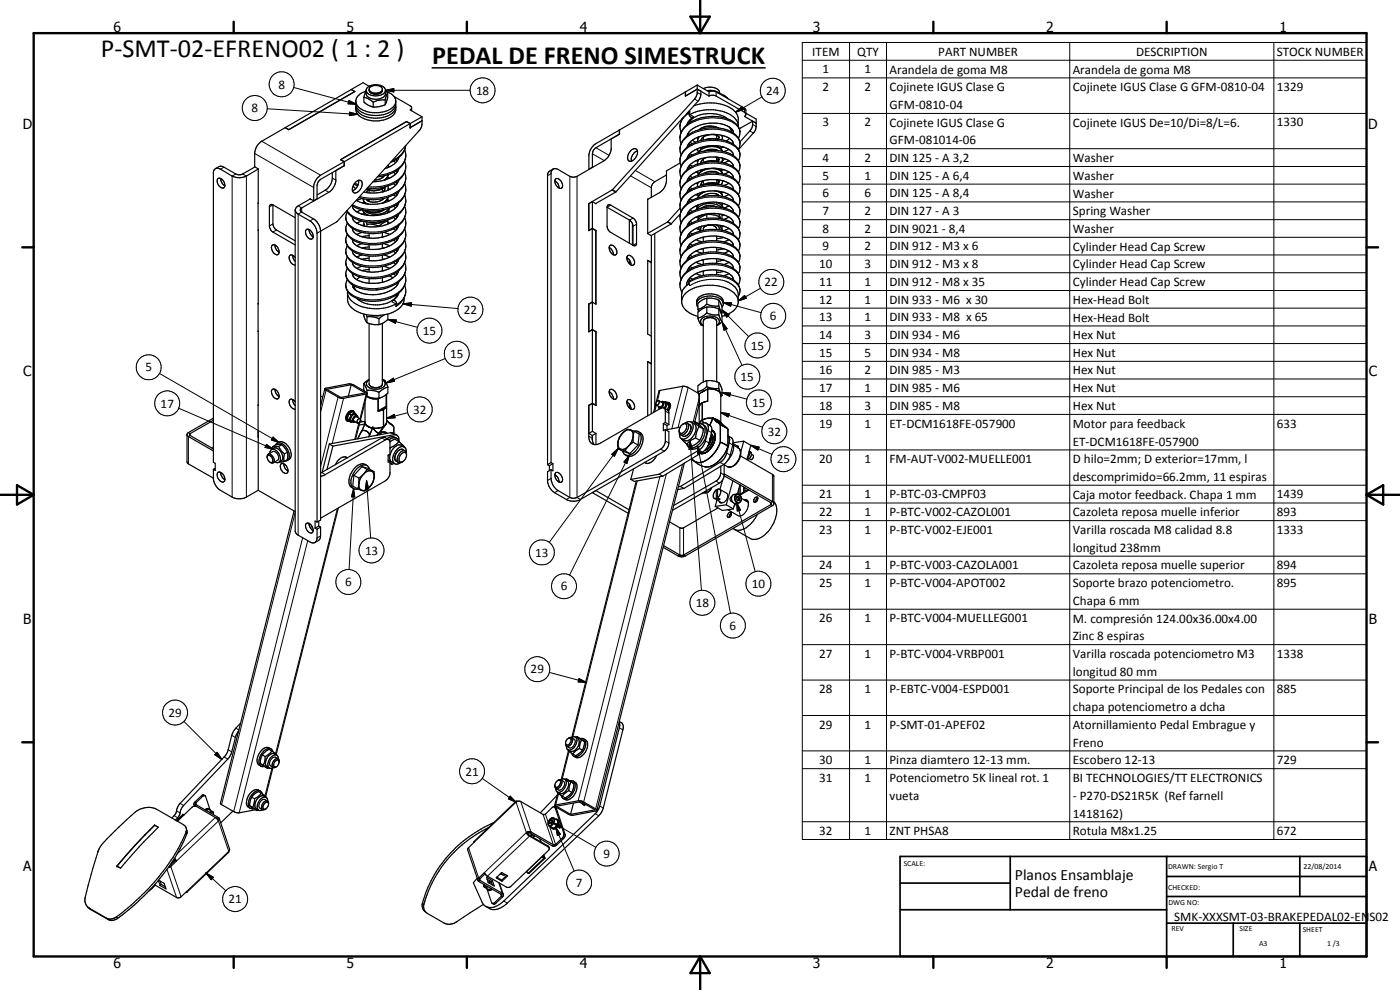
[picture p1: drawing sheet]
<svg xmlns="http://www.w3.org/2000/svg" width="420mm" height="297mm" viewBox="0 0 420 297" stroke-linecap="round" stroke-linejoin="round" font-family="sans-serif">
<defs><g id="words">
<g font-size="7.9">
<text x="30.3" y="17">P-SMT-02-EFRENO02 ( 1 : 2 )</text>
<text x="129.7" y="19.3">PEDAL DE FRENO SIMESTRUCK</text>
</g>
<g font-size="4.7">
<text x="304.6" y="263.9">Planos Ensamblaje</text>
<text x="304.6" y="269.3">Pedal de freno</text>
</g>
<g font-size="4.2">
<text x="34" y="9.6">6</text>
<text x="104" y="9.6">5</text>
<text x="174" y="9.6">4</text>
<text x="244" y="9.6">3</text>
<text x="314" y="9.6">2</text>
<text x="384" y="9.6">1</text>
<text x="6.8" y="38.7">D</text>
<text x="410.6" y="38.7">D</text>
<text x="7" y="112.9">C</text>
<text x="410.8" y="112.9">C</text>
<text x="7" y="187.1">B</text>
<text x="410.8" y="187.1">B</text>
<text x="7" y="261.4">A</text>
<text x="410.8" y="261.4">A</text>
<text x="34" y="290.4">6</text>
<text x="104" y="290.4">5</text>
<text x="174" y="290.4">4</text>
<text x="244" y="290.4">3</text>
<text x="314" y="290.4">2</text>
<text x="384" y="290.4">1</text>
</g>
<g font-size="3.9">
<text x="243.8" y="16.7">ITEM</text>
<text x="257.2" y="16.7">QTY</text>
<text x="281.6" y="16.7">PART NUMBER</text>
<text x="340.9" y="16.7">DESCRIPTION</text>
<text x="383.2" y="16.7">STOCK NUMBER</text>
<text x="246.9" y="22">1</text>
<text x="259.5" y="22">1</text>
<text x="266.9" y="22.1">Arandela de goma M8</text>
<text x="321.9" y="22.1">Arandela de goma M8</text>
<text x="83.6" y="26.6">8</text>
<text x="142.9" y="28.4">18</text>
<text x="229.9" y="28.5">24</text>
<text x="246.9" y="27.3">2</text>
<text x="259.5" y="27.3">2</text>
<text x="266.9" y="27.4">Cojinete IGUS Clase G</text>
<text x="321.9" y="27.4">Cojinete IGUS Clase G GFM-0810-04</text>
<text x="383.2" y="27.3">1329</text>
<text x="75.5" y="33.7">8</text>
<text x="266.9" y="32.7">GFM-0810-04</text>
<text x="246.9" y="37.9">3</text>
<text x="259.5" y="37.9">2</text>
<text x="266.9" y="38">Cojinete IGUS Clase G</text>
<text x="321.9" y="38.1">Cojinete IGUS De=10/Di=8/L=6.</text>
<text x="383.2" y="37.9">1330</text>
<text x="266.9" y="43.3">GFM-081014-06</text>
<text x="246.9" y="48.6">4</text>
<text x="246.9" y="53.9">5</text>
<text x="259.5" y="48.6">2</text>
<text x="259.5" y="53.9">1</text>
<text x="266.9" y="48.6">DIN 125 - A 3,2</text>
<text x="266.9" y="53.9">DIN 125 - A 6,4</text>
<text x="321.9" y="48.7">Washer</text>
<text x="321.9" y="54">Washer</text>
<text x="246.9" y="59.2">6</text>
<text x="259.5" y="59.2">6</text>
<text x="266.9" y="59.2">DIN 125 - A 8,4</text>
<text x="321.9" y="59.3">Washer</text>
<text x="246.9" y="64.5">7</text>
<text x="259.5" y="64.5">2</text>
<text x="266.9" y="64.5">DIN 127 - A 3</text>
<text x="321.9" y="64.6">Spring Washer</text>
<text x="246.9" y="69.8">8</text>
<text x="259.5" y="69.8">2</text>
<text x="266.9" y="69.8">DIN 9021 - 8,4</text>
<text x="321.9" y="69.9">Washer</text>
<text x="246.9" y="75.1">9</text>
<text x="259.5" y="75.1">2</text>
<text x="266.9" y="75.1">DIN 912 - M3 x 6</text>
<text x="321.9" y="75.2">Cylinder Head Cap Screw</text>
<text x="245.9" y="80.5">10</text>
<text x="259.5" y="80.5">3</text>
<text x="266.9" y="80.5">DIN 912 - M3 x 8</text>
<text x="321.9" y="80.6">Cylinder Head Cap Screw</text>
<text x="229.5" y="85.9">22</text>
<text x="245.9" y="85.8">11</text>
<text x="259.5" y="85.8">1</text>
<text x="266.9" y="85.8">DIN 912 - M8 x 35</text>
<text x="321.9" y="85.9">Cylinder Head Cap Screw</text>
<text x="139.2" y="94.2">22</text>
<text x="245.9" y="91.1">12</text>
<text x="259.5" y="91.1">1</text>
<text x="266.9" y="91.1">DIN 933 - M6 x 30</text>
<text x="321.9" y="91.2">Hex-Head Bolt</text>
<text x="126.9" y="100.5">15</text>
<text x="231.1" y="96.1">6</text>
<text x="245.9" y="96.4">13</text>
<text x="245.9" y="101.7">14</text>
<text x="259.5" y="96.4">1</text>
<text x="259.5" y="101.7">3</text>
<text x="266.9" y="96.4">DIN 933 - M8 x 65</text>
<text x="266.9" y="101.7">DIN 934 - M6</text>
<text x="321.9" y="96.5">Hex-Head Bolt</text>
<text x="321.9" y="101.7">Hex Nut</text>
<text x="135.1" y="107.4">15</text>
<text x="225.3" y="104.9">15</text>
<text x="245.9" y="107">15</text>
<text x="259.5" y="107">5</text>
<text x="266.9" y="107">DIN 934 - M8</text>
<text x="321.9" y="107">Hex Nut</text>
<text x="43.7" y="111.5">5</text>
<text x="245.9" y="112.4">16</text>
<text x="259.5" y="112.4">2</text>
<text x="266.9" y="112.4">DIN 985 - M3</text>
<text x="321.9" y="112.4">Hex Nut</text>
<text x="222.3" y="114.3">15</text>
<text x="245.9" y="117.6">17</text>
<text x="259.5" y="117.6">1</text>
<text x="266.9" y="117.7">DIN 985 - M6</text>
<text x="321.9" y="117.6">Hex Nut</text>
<text x="48.2" y="122.3">17</text>
<text x="124" y="124.1">32</text>
<text x="225.8" y="122">15</text>
<text x="245.9" y="123">18</text>
<text x="259.5" y="123">3</text>
<text x="266.9" y="123">DIN 985 - M8</text>
<text x="321.9" y="123">Hex Nut</text>
<text x="230.4" y="130.7">32</text>
<text x="245.9" y="128.3">19</text>
<text x="259.5" y="128.3">1</text>
<text x="266.9" y="128.3">ET-DCM1618FE-057900</text>
<text x="321.9" y="128.4">Motor para feedback</text>
<text x="383.2" y="128.3">633</text>
<text x="321.9" y="133.7">ET-DCM1618FE-057900</text>
<text x="233.1" y="139.1">25</text>
<text x="245.9" y="138.9">20</text>
<text x="259.5" y="138.9">1</text>
<text x="266.9" y="138.9">FM-AUT-V002-MUELLE001</text>
<text x="321.9" y="139">D hilo=2mm; D exterior=17mm, l</text>
<text x="245.9" y="149.5">21</text>
<text x="259.5" y="149.5">1</text>
<text x="266.9" y="149.5">P-BTC-03-CMPF03</text>
<text x="321.9" y="144.3">descomprimido=66.2mm, 11 espiras</text>
<text x="321.9" y="149.6">Caja motor feedback. Chapa 1 mm</text>
<text x="383.2" y="149.5">1439</text>
<text x="245.9" y="154.9">22</text>
<text x="259.5" y="154.9">1</text>
<text x="266.9" y="154.9">P-BTC-V002-CAZOL001</text>
<text x="321.9" y="154.9">Cazoleta reposa muelle inferior</text>
<text x="383.2" y="154.9">893</text>
<text x="245.9" y="160.1">23</text>
<text x="259.5" y="160.1">1</text>
<text x="266.9" y="160.1">P-BTC-V002-EJE001</text>
<text x="321.9" y="160.2">Varilla roscada M8 calidad 8.8</text>
<text x="383.2" y="160.1">1333</text>
<text x="109.5" y="166.4">13</text>
<text x="160.6" y="167">13</text>
<text x="321.9" y="165.6">longitud 238mm</text>
<text x="245.9" y="170.8">24</text>
<text x="259.5" y="170.8">1</text>
<text x="266.9" y="170.8">P-BTC-V003-CAZOLA001</text>
<text x="321.9" y="170.9">Cazoleta reposa muelle superior</text>
<text x="383.2" y="170.8">894</text>
<text x="103.6" y="175.9">6</text>
<text x="168.3" y="177.2">6</text>
<text x="225.6" y="176.4">10</text>
<text x="245.9" y="176.1">25</text>
<text x="259.5" y="176.1">1</text>
<text x="266.9" y="176.1">P-BTC-V004-APOT002</text>
<text x="321.9" y="176.2">Soporte brazo potenciometro.</text>
<text x="383.2" y="176.1">895</text>
<text x="208.8" y="182.2">18</text>
<text x="321.9" y="181.5">Chapa 6 mm</text>
<text x="218.9" y="189">6</text>
<text x="245.9" y="186.7">26</text>
<text x="259.5" y="186.7">1</text>
<text x="266.9" y="186.7">P-BTC-V004-MUELLEG001</text>
<text x="321.9" y="186.8">M. compresión 124.00x36.00x4.00</text>
<text x="245.9" y="197.4">27</text>
<text x="259.5" y="197.4">1</text>
<text x="266.9" y="197.4">P-BTC-V004-VRBP001</text>
<text x="321.9" y="192.2">Zinc 8 espiras</text>
<text x="321.9" y="197.4">Varilla roscada potenciometro M3</text>
<text x="383.2" y="197.4">1338</text>
<text x="159.2" y="202.1">29</text>
<text x="321.9" y="202.7">longitud 80 mm</text>
<text x="245.9" y="208">28</text>
<text x="259.5" y="208">1</text>
<text x="266.9" y="208">P-EBTC-V004-ESPD001</text>
<text x="321.9" y="208.1">Soporte Principal de los Pedales con</text>
<text x="383.2" y="208">885</text>
<text x="50.6" y="215.1">29</text>
<text x="321.9" y="213.4">chapa potenciometro a dcha</text>
<text x="245.9" y="218.6">29</text>
<text x="259.5" y="218.6">1</text>
<text x="266.9" y="218.6">P-SMT-01-APEF02</text>
<text x="321.9" y="218.7">Atornillamiento Pedal Embrague y</text>
<text x="321.9" y="224">Freno</text>
<text x="139.7" y="232.7">21</text>
<text x="245.9" y="229.2">30</text>
<text x="259.5" y="229.2">1</text>
<text x="266.9" y="229.3">Pinza diamtero 12-13 mm.</text>
<text x="321.9" y="229.3">Escobero 12-13</text>
<text x="383.2" y="229.2">729</text>
<text x="245.9" y="234.6">31</text>
<text x="259.5" y="234.6">1</text>
<text x="266.9" y="234.6">Potenciometro 5K lineal rot. 1</text>
<text x="266.9" y="239.9">vueta</text>
<text x="321.9" y="234.7">BI TECHNOLOGIES/TT ELECTRONICS</text>
<text x="321.9" y="240">- P270-DS21R5K (Ref farnell</text>
<text x="321.9" y="245.4">1418162)</text>
<text x="245.9" y="250.5">32</text>
<text x="259.5" y="250.5">1</text>
<text x="266.9" y="250.5">ZNT PHSA8</text>
<text x="321.9" y="250.6">Rotula M8x1.25</text>
<text x="383.2" y="250.5">672</text>
<text x="181.1" y="257.4">9</text>
<text x="172.8" y="266.1">7</text>
<text x="68.6" y="271">21</text>
<text x="352.4" y="276.3">SMK-XXXSMT-03-BRAKEPEDAL02-ENS02</text>
</g>
<g font-size="2.4">
<text x="271.2" y="259.7">SCALE:</text>
<text x="350.6" y="260.7">DRAWN: Sergio T</text>
<text x="391.2" y="260.6">22/08/2014</text>
<text x="350.6" y="267">CHECKED:</text>
<text x="350.6" y="271.4">DWG NO:</text>
<text x="351.6" y="279.3">REV</text>
<text x="372" y="279.4">SIZE</text>
<text x="391" y="279.6">SHEET</text>
<text x="377.9" y="283.8">A3</text>
<text x="398.3" y="283.8">1 /3</text>
</g>
</g></defs>
<g fill="none" stroke="#000" stroke-width=".35">
<path d="M85.6 38.3l-7 4.1a4.6 4.6 0 0 0-2.2 3.3v4.3l1.1 .7v10.3M85.6 38.3l1 .6M85.6 38.3v.1M85.6 38.3l1.1 .6M105.4 26.9l1.1 .6-19.8 11.4M105.4 26.9l-19.8 11.4M105.4 26.8v.1M106.8 30.5a4.3 4.3 0 0 0 4 3.2 8.4 8.4 0 0 0 7.5-1.9l.5-1.3M106.8 31.6a3.7 3.7 0 0 0 3.6 3.6 8.2 8.2 0 0 0 8-1.9l.4-1M109.2 29.2l1.1 .3 1.7 1.1M109.2 29.2v1.4l1.4 1 1.4 .5M109.8 27.3a3.4 3.4 0 0 0-2.3 5.5 8.5 8.5 0 0 0 10.6 0l.2-.3a3 3 0 0 0 .5-2.4 3.9 3.9 0 0 0-3.1-2.8l.7 .6"/>
<path d="M109.9 27.3l-.7 1.9M110.8 26.8a2.37 2.37 0 0 0 4 .2M110.8 25.9l-1.8-1.1-3.6 2M111 26.2a2.68 2.68 0 0 1 3.8 .4v.7a2.6 2.6 0 0 1-3.6 .5 1.12 1.12 0 0 1-.2-1.6zM112 30.6v1.5M115.6 30a6.5 6.5 0 0 0-3.6 .6M115.6 31.4l-1.8 .6-1.8 .1M115.6 30v1.4M115.7 27.1a2.39 2.39 0 0 1-2.9 2.7 2.69 2.69 0 0 1-2.9-1.7 2.22 2.22 0 0 1 2.5-2.7 2.74 2.74 0 0 1 3.3 1.7 3.1 3.1 0 0 1-4.2 1.5l-.9-.4-.7-.9M116.4 27.9l-.8 2.1M116.4 27.9v1.4l-.8 2.1M118.3 29l5 2.9 .2 .3v1"/>
<path d="M118.7 31.6a3.4 3.4 0 0 1-2.6 4.1 8.5 8.5 0 0 1-8.9-1.5l-.3-.7-.1-1.5M122 36.4l-19.8 11.5 1.1 .6M122 36.4v.1M122 36.4l1.1 .7M123.1 37.1l-1.1-.6-19.7 11.4M123.1 37.1v1.2l3.5-2.1-3.5 2.1M123.1 37.1l-19.8 11.4M123.5 32.6l-.4 .4 3.5 2.1M126.6 35.1v2.7l-.8 1.4-24.6 27.2-5 2.9M126.6 35.1l-3.5 2M185.9 39v1.3l-7.3 4.1-.3 .5-.5 1.2v4.1M185.9 39l-7.1 4.1a4.8 4.8 0 0 0-2.1 3.3v4.4"/>
<path d="M185.9 39h.1M185.9 39v1.3l-2.5 1.4v3.2a4.8 4.8 0 0 1-2.1 3.3l-8.6 4.9-1.7-.2-3.8-2.2h-1.2M204.5 35.8v.2M205 35.3l-.7 1.3-.2 1.2 .3 2M205.7 27.6h.1M205.7 27.6l-19.8 11.4M206.6 39.9l.1 .5M206.6 39.9l-.4 .9M206.7 37a5 5 0 0 0-2.3 6.1M206.9 33.5l-.9 .7M207 34.3a12.7 12.7 0 0 1 13.4 1l.8 1.1 .4 1.2M207 33.4a1.09 1.09 0 0 0-.1 1.2 1.09 1.09 0 0 0 1 .6"/>
<path d="M207.9 35.2l-.9 .8-.8 1.5M208.1 35l-.2 .2M208.2 31.7a12.5 12.5 0 0 1 12.3 1.7l.8 1.1 .3 .8v2.7M209.2 26.8l1.1 .5v1.7l-.8 1.4-24.6 27.1-6.1 3.6M209.2 25.5a4.5 4.5 0 0 1-.6 4l-24.8 27.5-7.1 4.1M209.2 26.8l-3.5 2v-1.2M209.2 25.5l-3.5 2.1v1.2l3.5-2M209.2 25.5l3.6 2.1M209.2 26.8l3.6 2M210.2 38.6l-.4 .3M211.1 26.6a3.8 3.8 0 0 1 4.7 .7l.2 .8M212.8 27.6l1.1-.3 1 .3 8.5 4.9 .4 .6v1.2"/>
<path d="M212.8 28.8l.8-.2 1.1 .1 8.7 5 .4 .6M212.8 27.6v1.2M214.2 27.2h-2M214.2 27.2l1.6 .8M214.2 27.2v.1M215.5 27.9l.5 .2M215.6 38.4h.1M215.7 38.4a15.4 15.4 0 0 0-7.8 1.3 5.5 5.5 0 0 0-3.5 6.8M215.7 38.4l2.7 .6 1.1 .6M216 28.1l1.3 .5 1.3 1.1M218.4 35.7a9.3 9.3 0 0 0-11 .3l-.7 1M218.4 35.7a4.3 4.3 0 0 1 3.5 5.1l-.3 .6"/>
<path d="M218.4 35.7l-.9-.3a13.9 13.9 0 0 0-10.8 1.6M218.8 38l.7 1.6M219.5 39.6a3.7 3.7 0 0 1 2.1 5.2M219.6 38.7v.9M220 39.9a3.1 3.1 0 0 0-2.8-2.5l-2.2-.4-3.7 .2-2.8 1-1.2 .8-.7 .9M223.8 34l3.1 1.7v2.8l-.6 1.2-4.7 5.2M223.8 34.3l-.4 .6 3.5 2.1-1-.6M225.9 36.4a3.3 3.3 0 0 1-.9 2.9l-3 3.3M225.9 36.4l-4 2.3M64.7 50.6l-.4 .3-.3 .8v87l.6 .3v2.1l-.6-.3M64.7 50.6l.7-.1 .8 .3 3.5 2a4.8 4.8 0 0 0 4.2 0l3.6-2.1M65.4 53.6a1.83 1.83 0 0 1 1.8 .8 1.83 1.83 0 0 1-.1 2 1.96 1.96 0 0 1-1.7-2.8z"/>
<path d="M66.2 53.6a2.62 2.62 0 0 0 1.3 2.2M76.5 50.1l-4.4 2.4-1.1-.2-4.3-2.4-1 .1-1 .6M93 59.7l1.1 .5M93.1 59.7l-3.6 2.1-.7 .6-.2 .6M99.7 51.8v2a4.6 4.6 0 0 1-2.1 3.3l-2.4 1.4M102.3 47.9h.1M102.3 47.9l1 .6M103.3 49.7h.1M103.3 48.5l-7.1 4.1a4.9 4.9 0 0 0-2.1 3.3v4.3M103.3 49.7l-2.5 1.5v3.2a4.9 4.9 0 0 1-2.1 3.3l-8.5 5-.1 .5 .3 .3 3.7 2.2a4.6 4.6 0 0 1 2.1 3.6M103.3 48.5v1.2l-7.1 4.1-.5 .6-.5 1.2v4l-1.1 .6M106 55.8l.8 .8"/>
<path d="M106.2 55.2l1.1 .6M106.7 54.7a1.05 1.05 0 0 1 1.1-.7 1.05 1.05 0 0 1 .9 1 2.55 2.55 0 0 1-2.5 2.8 2.07 2.07 0 0 1 .5-3.1zM107.6 54.1v.3a3.2 3.2 0 0 1-1.8 2.9M107.7 59.3l3.1 .6M108.6 59.6l-1.5 .6M109 59.6v.5l.4 .6M110 59.8l.3 .4M110.4 57.1l-.4 .5 .1 .2M110.4 57.1h.4M110.6 57l-.2 .1M110.8 57.1v.8M110.8 59.9v.6"/>
<path d="M110.8 60l-.5 .2M114.8 52.8v.5M114.8 56.6v1M114.8 59.6v.3M114.8 59.6l-2 .3h-2M114.8 59.7l.1 .1M114.8 59.9a4.6 4.6 0 0 1-4.5 .3M114.8 53.1l.1 .1M114.9 53.2l-1.1 .6-1.4 .2M115.1 57.5l-2.6 .4-3.3-.3M115.1 56.5l.4 .3M115.2 59.6l-.4 .3"/>
<path d="M115.3 52.7l-.4 .5M115.5 56.3v.6l-.5 .6M115.7 56a5.7 5.7 0 0 1-5.8 .8M116.2 59.8l.3 .7M116.2 53.2l.2 .4M116.3 59.9l.7 .3M116.3 53.1l.7 .3M116.4 55.8v1.2M116.5 49.5v.7M116.5 52.4l-.1 .4-.9 1.2M116.5 59.2l-.7 1.1-.7 .6M116.5 56.6l.5 .2"/>
<path d="M116.5 49.8l.5 .2M117 56.8l-1.9 .7M118.1 55.1a14 14 0 0 1-7.9 1.3M118.1 48.3l.7 .5M118.1 51.7l.7 .5M118.1 55.1l.7 .4M118.1 58.5l.7 .4M118.8 58.1l.4 .4M118.8 54.7l.4 .4M118.8 51.3l.4 .4M118.8 47.9l.4 .4M119.1 55.2l-.9 .8-1.2 .8"/>
<path d="M119.2 58.5a10.9 10.9 0 0 1-12.3 1.6M119.7 54l-.6 1.2M119.7 50.6a7.1 7.1 0 0 1-6 3.8l-1.7 .1M119.7 47.2l-2.5 1.5M119.7 50.6l-.7 .5a12.3 12.3 0 0 1-5.7 2M119.7 57.4l-.5 1.1M119.7 47.2l-.1 .3a6.3 6.3 0 0 1-4.1 3.1M121.4 45a4.9 4.9 0 0 1-1.7 5.6M121.4 51.7l.4 1.5-.4 2M121.4 55.1l.3 1.1v1.5l-.3 1-.8 1.3a11.3 11.3 0 0 1-7.8 3.3l-4-.3M121.4 58.5a5.3 5.3 0 0 1-3.2 6.7 13.3 13.3 0 0 1-5.3 1.5l-3-.2M121.4 48.3l.4 1.7-.4 1.7"/>
<path d="M121.4 51.7l-.4 .8a6.7 6.7 0 0 1-2.9 2.6M121.4 55.2a8.9 8.9 0 0 1-6.6 4.4M121.7 43.7a5.5 5.5 0 0 1-2 3.5M166 50.7l-.6 1.1v87M166 50.7l-1.3 .8-.4 .9v87M166.5 54.3a2.4 2.4 0 0 1 1.3 2.1M166.7 53.7a1.75 1.75 0 0 1 2.1 2.2 .84 .84 0 0 1-.8 .7 .84 .84 0 0 1-.8-.7 1.93 1.93 0 0 1-.5-2.2zM176.7 50.8h.1M177.8 50.2h.1M177.8 50.2l-1.1 .6M189.3 45.2a1.13 1.13 0 0 1 1.6-.5 1.13 1.13 0 0 1 .3 1.7 2.12 2.12 0 0 1-2.5 1.9 2.44 2.44 0 0 1 .6-3.1zM191.3 45.3a3 3 0 0 0-1.8 3.1"/>
<path d="M194.5 59.8l-.1 10.3 1.1 .6v38.4M200 52.5l-4.1 2.6-.4 1v3.1M204.1 48.9l-4.1 2.4v3.2a4.8 4.8 0 0 1-2.1 3.3l-3.5 2M206.7 43.1l.4 .5M206.7 46.5l.4 .4M206.7 49.9l.4 .4M206.7 53.3l.4 .4M206.7 56.7l.4 .4M206.7 56.7l-.5 1.1M207.1 57.1a5.1 5.1 0 0 0-2.7 6.4M207.1 43.6a5.2 5.2 0 0 0-2.7 6.3M207.1 46.1l.7 .4"/>
<path d="M207.1 59.6l.7 .5M207.1 56.3l.7 .4M207.1 52.9l.7 .4M207.1 49.5l.7 .4M207.1 42.7l.7 .4M207.6 56.6l-.2 .3M207.8 42.1l-1 .9-.6 1.2M207.8 42.1l1 .6M208.9 58.4l.6 .3M208.9 44.8l.5 .2M208.9 48.2l.5 .2M208.9 51.6l.6 .3"/>
<path d="M208.9 55l.5 .2M209.3 44.6l.3 1M209.3 51.4l.2 .4M209.4 58.2v.1M209.4 58.4l-.2 .1M209.4 58.3l.2 .5M209.5 51.8l.1 .4M209.5 54.7l-.1 1.3M209.6 41.1v.1M209.6 58.8l-.2 .6M209.6 41.2l-.3 1.3M209.6 47.9l-.3 1.4"/>
<path d="M209.6 52.2l-.1 .4M209.7 45.6l-.2 .2M209.8 41.1l-.2 .1M210.3 51.1v.3M210.3 55.3v.5M210.3 57.8v.2M210.3 48.8l.3 .1M210.3 55.3l.5 .2M210.3 48.6l.3 .3M210.3 42l.2 .2M210.4 42l-.1 .2M210.4 51.4l-.8 .8"/>
<path d="M210.5 55.4l-.2 .1 .3 .1M210.5 51l.3 .2M210.6 57.7l2.7-.4h2.1l1.8 .4M210.6 57.7l-3.1 1.5-.9 1-.4 1M210.6 55.7a12.3 12.3 0 0 1 9.6 1.2 3.5 3.5 0 0 1 1.4 4.9M210.6 48.9a8 8 0 0 0-6.4 5.2l-.1 1.1 .3 1.5M210.6 55.7l-1.4 .3-2.1 1.1M210.6 57.7h.1M210.7 57.7l.1 .1M210.7 51.2l-.3 .2M210.8 44.5l-.4-.3-.1 .6M210.8 57.8l-1.2 1"/>
<path d="M210.9 41.3l-.5 .7M210.9 54.5l-.6 .8M210.9 58.8l.2 .2M210.9 54.5l.2 .1M210.9 47.8l.2 .1M210.9 41.2l.2 .1M211 54.4h.1M211.1 41.1v.9M211.1 44.1v.3M211.1 47.8v1M211.1 50.8v.2M211.1 54.4v1"/>
<path d="M211.1 57.6h.1M211.1 58.8v.1M211.1 57.6l-.3 .2M211.1 48.8l-.5 .1M211.4 54.1l-.5 .4M211.9 50.7l-1.2 .5M212.1 47.2l-.4 .2a1.87 1.87 0 0 0-1.4 1.5M212.2 41.8a13.7 13.7 0 0 1 6.2 .7 4.3 4.3 0 0 1 3.4 5.4l-.2 .3M212.2 41.8l-2.5 .5-2.6 1.3M212.2 41.8l-.4 .1M213 40.4a10.4 10.4 0 0 0-5.2 1.7M213.3 40.4a2.99 2.99 0 0 1 2.5 .7v.3l-.5 .4"/>
<path d="M214.8 47.1l.2 .1M214.8 50.5a2.23 2.23 0 0 1 2 1.7M215 47.2l-.3-.1a12.6 12.6 0 0 0-6.2 1.3l-1.7 1.3-.6 1.3M215 47.2l2.2 .3M215 47.2l.2 .1M215 41.7l-1.6-.1-1.2 .2M215.1 40.6v1.1M215.1 43.7v.2M215.1 45l.1 .1M215.1 47.2v1.2M215.1 50.5v.1M215.1 51.6v.3"/>
<path d="M215.1 53.9v1.1M215.1 58.2v.5M215.1 53.9h.1M215.1 45l-1.8-.2-1.9 .5M215.1 45l.3 .2M215.2 45.1a11.6 11.6 0 0 0-10.3 3.8 4.5 4.5 0 0 0-.5 4.4M215.2 45.1a7.9 7.9 0 0 1 6.6 3.6 3.1 3.1 0 0 1-.2 2.9M215.2 48.4a5.6 5.6 0 0 0-4.1 .4M215.2 48.4l.5 .2M215.2 58.3l-.8-.3-1.7 .1-1.9 .9M215.2 47.3a.53 .53 0 0 1 .5 .4 .53 .53 0 0 1-.3 .6l-.2 .1M215.2 58.3l.6 .5"/>
<path d="M215.2 58.3h-.1M215.2 51.7h-.1M215.2 47.3h-.1M215.3 40.7l-.2 .2M215.3 50.5l-.1 .1M215.3 53.9l.5 .5v.3M215.4 51.8l-.1 .1M215.5 43.8l-.3 .2M215.6 57.4l.9 .6 .3 .9M215.7 52l-1.4-.6a4.4 4.4 0 0 0-3.2 .8M215.7 52a12 12 0 0 0-10.8 3.7 4.5 4.5 0 0 0-.5 4.4M215.7 48.6a7.8 7.8 0 0 1 5.8 2.9 3.1 3.1 0 0 1 .1 3.5"/>
<path d="M215.7 52a8 8 0 0 1 6 3.2 3.1 3.1 0 0 1-.1 3.2M215.7 48.6l-2.5-.1-2.1 .3M215.8 54.7l-.6 .3M215.8 54.6l-.7 .1M215.8 47.8l-.7 .1M216.1 55.4a5.2 5.2 0 0 0-5.5 .3M216.5 57.5l-.3 .3M216.5 44.3l-.3 .2M216.6 50.8l-.4 .4M216.7 40.6l2.2 .9M216.7 40.6l-.6-.1a6.5 6.5 0 0 0-5.2 .8M216.7 44l.5 .2"/>
<path d="M216.7 44a11 11 0 0 0-9.9 2.4l-.6 1.2M216.7 40.6l.1 .8-.2 .6M216.7 44l-.2 .3M216.7 47.4l.1 .7-.3 .6M216.8 45.4a3.8 3.8 0 0 0-4.3-1.5 4.4 4.4 0 0 0-2.8 1.7M216.8 54.2v.5l-.4 .8M217.2 50.9a11.9 11.9 0 0 0-7.2 .2l-2.7 1.5-.9 1-.2 .8M217.2 50.9l-.9 .2M217.2 47.5l-.4 .2M217.2 44.2a3.6 3.6 0 0 1 2.9 2.3v.1M217.2 47.5l.3 .1M217.2 50.9l2 1a1.53 1.53 0 0 1 .8 1.6"/>
<path d="M217.2 54.3a3.6 3.6 0 0 1 2.9 2.3l-.1 .2M217.2 54.3l-2.2-.4-3.7 .2-2.8 1.1-1.8 1.5M217.2 57.7l1.9 .9a1.97 1.97 0 0 1 .9 1.6M217.2 57.7l-.8 .2M217.2 54.3l-.4 .1M217.2 44.2l-.7 .1M217.5 47.6l-1 1.1M217.5 47.6l1.7 1a1.53 1.53 0 0 1 .8 1.5M218.6 48.1l-.1 .3M218.8 44.8l-1.6 .7M218.8 48.2l-1.6 .7M218.8 51.6l-1.6 .6"/>
<path d="M218.8 55l-1.6 .6M218.8 58.4l-1.6 .7M218.9 41.5l-.9 .8M218.9 41.5l1 .9 .1 .9M220 59.9l-.2 .2M220 56.5l-.2 .2M220 53.1l-.2 .2M220 49.7l-.2 .2M220 46.4l-.2 .1M220 43l-.2 .1M77.5 69v22.1M77.5 61v8.1"/>
<path d="M81.8 73.5a1.82 1.82 0 0 1 1.7 1 1.82 1.82 0 0 1-.1 1.9 1.93 1.93 0 0 1-1.6-2.9zM81.9 61.5v5.7l.5 1.3 .4 .4 5.8 3.4M81.9 61.5l-.7-.1-.4 .7v5.7l.5 1.3 .6 .5 6.7 3.9M81.9 61.5l6.7 3.8M82.5 73.5a2.8 2.8 0 0 0 1.3 2.2M87.8 76.6l.2 .8 .6 1M88.6 63l.2 .7 .7 .6 3.5 2a4.7 4.7 0 0 1 2.2 3.7v86.6M88.6 63v96.4l.6 1 4.1 2.4h1.2M88.6 77.3a1.14 1.14 0 0 0-1.7-.5 2.14 2.14 0 0 0 1.7 2.7M91.9 69a1.21 1.21 0 0 1 1.8 .9l.3 .8a.9 .9 0 0 1-.7 1.1 .9 .9 0 0 1-1.1-.8 1.95 1.95 0 0 1-.3-2zM92.7 68.9l.4 1.2 .9 .9M96.2 69.3v86.7l-1 .6"/>
<path d="M104.1 63.2a5.8 5.8 0 0 0 3.9 2.9l1.9 .4M104.3 73.7a3.9 3.9 0 0 0 2.4 5.5l1.6 .6a15.5 15.5 0 0 0 6.9 .1M104.3 63.6a3.9 3.9 0 0 0 2.4 5.4l2.6 .8a15.5 15.5 0 0 0 5.9-.1M104.3 67a3.3 3.3 0 0 0 .3 3.8 10.7 10.7 0 0 0 10.1 2.4M104.3 77.1a3.8 3.8 0 0 0 2.4 5.4l1.6 .7a13 13 0 0 0 6.4 .2M104.3 70.4a3.9 3.9 0 0 0 2.4 5.4l3 .9a13.9 13.9 0 0 0 5-.1M105.6 61.6l.2 .2M105.8 61.7a3.3 3.3 0 0 0 2.8 2.6M105.8 65.2v.1a4.5 4.5 0 0 0 4 2.6l.3 .1M105.8 68.5a3.4 3.4 0 0 0 2.8 2.5M105.8 71.9a3.3 3.3 0 0 0 2.8 2.5M105.8 75.3l.1 .6 .7 .9 2 1"/>
<path d="M105.8 78.7a3.4 3.4 0 0 0 2.8 2.5M105.8 61.8l3 1.2M106 61.9l-.2 .2M106 65.3l-.2 .1M106 68.7l-.2 .1M106 72.1l-.2 .1M106 75.4l-.2 .2M106 78.8l-.2 .2M108.6 69.7l-1.5 .7M108.6 79.9l-1.5 .6M108.6 76.5l-1.5 .6M108.6 73.1l-1.5 .6"/>
<path d="M108.6 74.4l1.5 .3a12.5 12.5 0 0 0 5.2-.3M108.6 66.3l-1.5 .7M108.6 62.9l-1.5 .7M108.8 63l.4 .7 .8 .6M109.2 63.6v.8M109.2 66.4l.1 1M109.2 64.1l-.6 .2M109.3 67.4l.2 .5M109.3 67.5l-.7 .1M109.4 60.7l-.8 .2M109.4 60.7l-.2 .3M109.4 60.7l.1 .2"/>
<path d="M109.5 60.8l-.2 .2M109.5 60.9l.5 .3M109.9 66.5l.2 .8M110 64.3l.7 .3M110 64.3l.1 .3M110.1 67.3v.7M110.1 67.3h1.8l1.8 .6M110.4 64.6h.2M110.4 60.1l-.1 .1M110.8 70v1.4M110.8 73.4v1.4M110.8 76.8v1.4"/>
<path d="M110.8 70.7l-2.2 .3M110.8 74.1l-2.2 .3M110.8 77.5l-2.2 .3M110.8 66.7l1.4 .3h1.5M113.7 66.6v.4M113.7 67.9h.1M114.8 69.8v1.3M114.8 73.2v1.3M114.8 76.6v1.3M114.8 80v1.3M114.8 71h.4M114.8 74.3l.4 .1"/>
<path d="M114.8 77.7l.4 .1M115.2 73.1l-.5 .1M115.2 79.9l1.8 .6M115.2 76.5l1.8 .6M115.2 73.1l1.8 .6M115.2 69.7l1.8 .7M115.3 66.3l-1.6 .7M115.4 62.9l-.2 .1a5.7 5.7 0 0 1-4.6 .6M115.5 60.6v.1M116.3 66l.1 .3M116.4 63.7h.1M116.4 63.6v.2"/>
<path d="M116.4 66.3v.9M116.4 66.3l-1.3 .5-1.4 1.1M116.4 66.7l.6 .3M116.6 63.4l.4 .2M116.7 62.5a5 5 0 0 1-6.6 1.3l-.9-.8M116.8 62.4l-.3 1.1-.4 .5M118.1 61.9l.7 .4M118.1 65.3l.7 .4M118.1 68.7l.7 .4M118.1 72.1l.7 .4M118.1 75.4l.7 .5M118.1 78.8l.7 .4"/>
<path d="M118.8 68.2l-1.3 .7-2.3 .8M118.8 71.6l-1.7 .9-1.9 .6M118.8 75.1l-2.2 1-1.9 .5M118.8 78.4l-1.7 .9-1.9 .6M118.8 78.4l.4 .4M118.8 75l.4 .4M118.8 71.6l.4 .5M118.8 68.2l.4 .5M118.8 64.9l.4 .4M118.8 61.5l.4 .4M119.2 75.4a9.1 9.1 0 0 1-6.4 2.8h-2l-2.2-.4M119.2 65.3l-1.9 1.5-2.4 .9-2.1 .4-2.7-.1"/>
<path d="M119.7 71a6.1 6.1 0 0 1-4.1 3.3l-.3 .1M119.7 67.6l-.7 1.2-.9 .9a11.8 11.8 0 0 1-5.9 1.8l-3.6-.5M119.7 74.3l-.5 1.1M119.7 77.7l-.7 1.3-1.2 1.1-2.5 1.1M119.7 64.2l-.5 1.1M119.7 60.8a5.8 5.8 0 0 1-4.1 3.3l-3.1 .6-2-.1-1.9-.3M121.4 61.9a5.1 5.1 0 0 1-2.6 6.3M121.4 65.3a4.5 4.5 0 0 1 .1 3.3M121.4 68.7a4.5 4.5 0 0 1 .1 3.3M121.4 72.1l.4 1.4-.3 1.9M121.4 75.4a5.4 5.4 0 0 1-3.5 6.9l-3.2 1.1M121.4 78.8a5 5 0 0 1-2.2 6.2"/>
<path d="M121.5 72a6.7 6.7 0 0 1-2.7 3.1M121.5 68.6a6.4 6.4 0 0 1-2.7 3M121.5 75.4a6.4 6.4 0 0 1-2.7 3M176.7 61.1v8.1l1.1-.7M176.7 61.1h.1M176.7 69.1h.1M176.7 61.1v8M177.8 60.5l1 .5M177.8 60.5v8M177.8 68.5l1 .6M177.8 60.5l-1.1 .6M178.8 69.1v22.2l-1-.6"/>
<path d="M178.8 69.1v.1M182.2 62.2l.3-.7 .8 .1 6.9 4 .5 .6 .3 .9v6.1l-.4 .5-.6-.1M182.2 62.2v5.7l.5 1.3 7.3 4.4M182.2 62.2l6.7 3.8 .6 .6 .5 1.3v5.7M182.8 74.3l.8 .6 .5 1.6M183 73.7a1.4 1.4 0 0 1 2 1.3l.1 1.1a.9 .9 0 0 1-.8 .5 .9 .9 0 0 1-.8-.6l-.7-1.4zM188.1 77.3a2.55 2.55 0 0 1 1.3 2.2M188.3 76.8l.1-.1a1.93 1.93 0 0 1 1.9 2.6l-.1 .2a1.78 1.78 0 0 1-2.1-1.8zM188.9 66v7M188.9 78v1.2M194.4 78.2l1 .6M195.4 78.8l-1-.7v22.1l1.1 .6"/>
<path d="M196.5 70.1v52.4M204.1 62.4l-3.8 4.2-5.9 3.4M204.2 64.2l-2.7 3-6.1 3.5M206.7 60.1l.4 .4M206.7 63.5l.4 .4M206.7 66.8l.4 .5M206.7 66.8l-.5 1.1M206.7 70.2l.4 .5M206.7 73.6l.4 .4M206.7 77l.4 .4M206.7 77l-.5 1.1M207.1 60.5a12.6 12.6 0 0 1 13.7 .3 3.2 3.2 0 0 1 .8 4.4"/>
<path d="M207.1 60.5a5.2 5.2 0 0 0-2.7 6.3M207.1 77.4a5.2 5.2 0 0 0-2.7 6.4M207.1 69.8l.7 .4M207.1 80l.7 .4M207.1 76.6l.7 .4M207.1 73.2l.7 .4M207.1 66.4l.7 .4M207.1 63l.7 .5M208.9 61.8l.4 .2M208.9 65.2l.7 .2M208.9 68.5l1.1 .5M208.9 71.9l1.7 .7"/>
<path d="M208.9 75.3l1.7 .7M208.9 78.7l1.7 .7M209.2 62.9a6.4 6.4 0 0 0-5.1 5.8l.3 1.5M209.5 64.9v.1M209.5 65l.1 .4M209.5 61.5l-.2 .4M209.6 65.4l.1 .3M209.6 65.7l-.1 .5M209.6 68.2l.5 1.1M209.9 61.3l-.7 .9-.1 .7M210.6 71.3l-2.8 1.3-1 .8-.6 1.3M210.6 67.9a4.4 4.4 0 0 1 4.2 .2l.3 .8"/>
<path d="M210.6 67.9l-.3 .7 .1 .7M210.6 67.9l-1.8 .7-1.5 .9-1 1.3-.1 .5M210.6 72.6a7.7 7.7 0 0 0-6.4 5.2l-.1 1.1 .3 1.5M210.6 72.6a12.2 12.2 0 0 1 10.2 1.7 3.4 3.4 0 0 1 .8 4.4M210.6 76a14.6 14.6 0 0 1 5.5-.3 6.7 6.7 0 0 1 5.8 3.8l.1 1.7-.4 .9M210.6 76l-2.3 .8-1.2 .6M210.6 78l.5 .1M210.6 74.7h.5M210.6 71.2l.5 .2M210.9 64.4l-1.4 .6M211.1 71.2v1.3M211.1 74.5v1.4"/>
<path d="M211.1 77.9v1.4M212.1 61.7l-1.7 .8M212.1 61.7v.4M212.1 64.4v1.2M212.1 64.4l-1.3 .5-1.2 .8M212.1 61.7l2 .1 1.1 .3M212.1 64.4h1.8l1.8 .5M214.3 64.1h.3M214.7 64.1l2.5 .4M215 60.7l1.1 .5 .9 1.2M215 67.5l.8 .7v.8M215.1 70.9v1.4"/>
<path d="M215.1 74.3v1.3M215.1 77.6v1.4M215.2 62.1a13.5 13.5 0 0 0-6 .8M215.2 62.1l1.4 .2M215.2 64.1l-3.2 .1a8.2 8.2 0 0 0-5.2 2.5l-.1 .1M215.6 60.7l.2 .3M215.7 65.5a11.4 11.4 0 0 0-11 4.1 4.6 4.6 0 0 0-.3 4M215.7 65.5l.4 .1M215.7 64.9v.6M215.7 64.9l.4 .7M215.8 64.2l.6 1.4M216.1 67.6l-2.8-.2a1.76 1.76 0 0 0-2.2 1.7"/>
<path d="M216.1 67.6l.6 1.2M216.1 67.6l1.1 .3M216.1 65.6a6.9 6.9 0 0 1 5.7 3.4 3.1 3.1 0 0 1-.2 2.9M216.6 62.3a5.5 5.5 0 0 0-7.3 .3l-.1 .3M216.6 62.3a6.3 6.3 0 0 1 5.4 4v1.3l-.4 .9M216.7 64.3v1.4M216.7 67.7v1.1M216.7 68.8l-.3 .2M216.8 61l-.1 .7M217.2 71.2l-1.5-.3-2.4-.1-2.7 .5M217.2 64.5a3.5 3.5 0 0 1 2.9 2.3l-.1 .2M217.2 78l-1.8-.4a12.8 12.8 0 0 0-7.1 1.4l-1.6 1.4"/>
<path d="M217.2 61.1a12.3 12.3 0 0 0-7.5 .3l-2.4 1.3-.7 .9-.4 1M217.2 74.7a10.3 10.3 0 0 0-10.5 2.3M217.2 71.2l2 1.1a1.53 1.53 0 0 1 .8 1.5M217.2 61.1l2 1a1.53 1.53 0 0 1 .8 1.5M217.2 67.9l1.9 .8a1.97 1.97 0 0 1 .9 1.7M217.2 74.7l1.9 .8a1.97 1.97 0 0 1 .9 1.7M217.2 78l1.9 .9a1.97 1.97 0 0 1 .9 1.7M217.2 78l-2.1 .4M217.2 74.7l-2.1 .3M217.2 71.2l-2.1 .4M217.2 67.9l-.5 .1M217.2 64.5l-.5 .1"/>
<path d="M217.2 61.1l-.4 .1M218.8 61.8l-1.6 .6M218.8 65.2l-1.6 .6M218.8 68.5l-1.6 .7M218.8 71.9l-1.6 .7M218.8 75.3l-1.6 .7M218.8 78.7l-1.6 .7M220 76.8l-.2 .2M220 73.4l-.2 .2M220 70.1l-.2 .1M220 66.7l-.2 .1M220 63.3l-.2 .2"/>
<path d="M221.6 75.3a3.6 3.6 0 0 0-2.1-5.2 12.9 12.9 0 0 0-14.1 1.9 4.6 4.6 0 0 0-1 5M77.5 91.1v8.3M77.5 99.4v22.1M77.5 91.1h.1M104.3 80.5a3.8 3.8 0 0 0 2 5.3M104.3 83.9a3.8 3.8 0 0 0 2.4 5.4l.3 .2M104.3 87.4v2.8a6.4 6.4 0 0 0 5.7 4.2l4.2 .2M104.3 88.2a6.7 6.7 0 0 0 5.9 4.2 12.8 12.8 0 0 0 8.6-1.2M105.8 82.1a3.3 3.3 0 0 0 2.8 2.5l2.2 .4h2l2.8-.5a6.9 6.9 0 0 0 3.6-2.3M106 82.2l-.2 .2M106.3 85.8l.5 1.2M106.3 85.8v.9"/>
<path d="M108.1 83.1l-1 .8M108.6 81.2a11.8 11.8 0 0 0 6.7 0M109.2 94.2l.2 1.3 .7 1.3M109.9 94.4l.2 .6M110.1 95v1.8M110.1 96.8l1.4 .5 2.2 .1M110.1 95l1.8 .1 1.8 .5M110.8 80.2v1.4M110.8 83.6v1.4M110.8 80.9l-2.2 .3M111.6 94.6l2.1 .1M113.3 87h-.4"/>
<path d="M113.7 94.7h.1M113.7 95.6v1.8M114.2 94.6l-.5 .1M114.8 83.4v1.3M114.8 97v18.4a2.39 2.39 0 0 1-4-.2v-18.1M114.8 97l-1.1 .4M114.8 81.1l.4 .1M115.4 94.4l-1.7 1.2M116.4 94.2v1.6l-1.6 1.2M116.8 82.8l1.1 .6M117.7 90.6a.66 .66 0 0 1 .7-.4 .66 .66 0 0 1 .6 .6l.2 .6-.3 .5M118.1 82.2l.7 .5"/>
<path d="M118.8 81.8l.4 .4M118.9 91.9h-.1M119.2 85l.1 .5M119.2 85a13.9 13.9 0 0 1-10.9 1.6l-2-.8M119.2 88.3a5.7 5.7 0 0 1-5.3 3.1 8.9 8.9 0 0 1-6.8-1.9M119.3 85.4a10.5 10.5 0 0 1-11.2 2.4l-1.5-.8-.7-.9-.1-.6M119.7 87.9l-.6 1.2-1.2 1.1M119.7 84.5l-.4 .9M119.7 81.2l-.5 1M121.3 89.4a4.8 4.8 0 0 1-3.9 4.5l-3.2 .7M121.4 82.2a5.7 5.7 0 0 1-3.9 7 14.3 14.3 0 0 1-10.5 .3M121.4 85.6a5.2 5.2 0 0 1-2.5 6.3"/>
<path d="M176.7 91.2v.1M176.7 91.2v8.4l1.1-.7M176.7 99.5h.1M176.7 91.3v8.2M177.7 90.6v-22l1.1 .6v22M177.7 90.6l.1 .1M177.7 90.6l-1 .6M177.8 98.9l1 .7M177.8 90.7v8.1M177.8 98.9v22.1M177.8 90.7l-1.1 .6M177.8 98.8l1 .7"/>
<path d="M177.8 98.8l-1.1 .7M178.8 99.5h.1M178.8 99.5v22.2l-1-.6M206.7 80.4l.4 .4M206.7 80.4l-.5 1.1M206.7 83.8l.4 .4M206.8 85.1a4.2 4.2 0 0 0-2.3 3.3v2.1M207.1 83.4l-.7 .7-.3 1.5M207.1 83.4l.7 .4M208.9 82.1l1.7 .7M209.1 91a4.1 4.1 0 0 1 4.7-2.1 3.4 3.4 0 0 1 3.3 2.2M209.5 92.1a2.3 2.3 0 0 1 1.3-3.5 5.2 5.2 0 0 1 6.1 1.3l.2 1.4-.4 .8"/>
<path d="M209.5 95.4l.1 .4a2.44 2.44 0 0 0 1.5 2M209.5 92.8l.2 .7M209.6 93.5l-.1 .1v1.8M210.6 82.8a5.8 5.8 0 0 0-3.9 1.9l.3 1M210.6 82.8a12.8 12.8 0 0 1 9.3 1M210.6 81.4l.5 .1M211.1 81.3v1.4M211.1 97.6a1.28 1.28 0 0 1-.8-1.4 1.28 1.28 0 0 1 1.1-1.1 3.5 3.5 0 0 1 4.5 1.2l-.2 .7-.6 .6M212.1 92.1l-1.3 .6-1.2 .8M212.1 89.5l-1.3 .5-1.3 1v1.8M212.1 89.5v1.8M212.1 92.1v1.8"/>
<path d="M212.1 93.9l-1 .8-1.6 .7M212.1 93.9a6.7 6.7 0 0 0 3.6 .6M212.1 92.1l2.2 .1 1.4 .5M212.1 91.3l-1.6 1.2-1 .3M212.1 91.3l1.8 .5h1.8M212.1 89.5a6.5 6.5 0 0 1 3.6 .5M215.1 81a5.7 5.7 0 0 1 4.9 2.5v.4M215.1 81v1.4M215.1 81a11.6 11.6 0 0 0-6.6 1.3l-1.4 1.1M215.7 92.7l.7 1.4M215.7 90v1.8M215.7 92.7v1.8"/>
<path d="M215.7 94.5l1 2.1M215.7 91.8l1 2.1M215.7 90l1 2.1M216.4 94.1l.3 .7v1.8M216.7 96.6l-1.6 1.1M216.7 92.1v1.8M216.7 93.9l-.2 .2M217.2 81.4l-2.1 .4M217.3 84.2a5.9 5.9 0 0 1 4.3 3.9v2.5a5.5 5.5 0 0 1-4.9 4.3M218.8 82.1l-1.6 .7M219.9 83.8l1.2 1 .5 .7M220 83.6l-.2 .2"/>
<path d="M220 80.3l-.2 .1M221.6 85.5a3.4 3.4 0 0 0-1.5-4.9 12.8 12.8 0 0 0-14.7 1.6 4.6 4.6 0 0 0-.7 5.5M221.6 90.2a6.3 6.3 0 0 0-5.7-4.3 12.2 12.2 0 0 0-10 2 3.4 3.4 0 0 0 .7 5.8l2.9 1.2M221.6 85.5l.1 .1a3.1 3.1 0 0 1 0 3.1l-.1 .2M81.6 116.9a1.81 1.81 0 0 1 2.1 2.4 1.11 1.11 0 0 1-1.1 .3 1.11 1.11 0 0 1-.8-.9l-.4-1.2zM82.5 116.8a2.8 2.8 0 0 0 1.3 2.2M87.8 119.9l.2 .8 .6 1M96.2 118.8l.6 .4M97.5 116.6l.4 .5 3.6 2.1 .9 .3 7.8-1.4M97.5 116.6l7.7-1.4 1 .3 3.9 2.4M97.5 116.6l-1.3 5.2M98 116.8l7.4-1.4 4.2 2.5-7.3 1.4z"/>
<path d="M105.4 115.4l-.8 3.4M109.2 115.1l.9 2M109.2 115.1l.1 2.2M110.1 118.9h.1M110.1 118.9a4.3 4.3 0 0 0 3.4 .7M110.1 117.9l.1 .2M110.1 117.1l1.8 .1 1.8 .5M110.1 118.9a6.5 6.5 0 0 0 3.6 .6M110.1 117.1v.8M110.1 118.3v.6M110.2 118.1l-2 7.9M110.8 114a1.28 1.28 0 0 0-.8 1.3 1.28 1.28 0 0 0 1.1 1.2 3.4 3.4 0 0 0 4.5-1.2l-.2-.7-.6-.6"/>
<path d="M110.8 113.9l-1.6 1.2M113.5 119.6v3.7M113.7 117.7v1.8M113.8 119.5l-.3 .1M114.8 113.8l.7 .4 .9 2M115.9 118.4v3.5M116 118.3v8.3l-.2 .8-.7 .5M116 118.3l-.9 .7-1.4 .5M116.4 116.2v1.7l-.4 .4M116.4 116.2l-1 .3-1.7 1.2M182.8 117.5l.8 .7 .5 1.5M183.1 116.9a1.97 1.97 0 0 1 1.8 2.8 1.82 1.82 0 0 1-1.8-.8 1.82 1.82 0 0 1 0-2z"/>
<path d="M194.4 108.6l1 .5v15M195.5 109.1l-1.1-.6v16.3M195.5 109.1h-.1M209.5 117.5l.3 1.1M209.6 118l-3.1-1.8-1.2-.3-7.2 1.2-.3 .2-.9 3.4M209.9 118.1l-.1 9M209.9 118.1l-.1 .2M211.6 117.1l-.9 .6M212.1 114.2h1.4a2.47 2.47 0 0 1 2.8 1.7l.4 1v1.8M212.1 114.2l-1.3 .6-1.3 .9v1.8M212.1 116l1.4 .5 2.2 .1M212.1 116l-1 .8-1.6 .7"/>
<path d="M212.1 114.2v1.8M212.4 116.7a3.6 3.6 0 0 1 3.9 1.6v8.4M212.4 116.7v3.7M212.4 116.7l-2.5 1.4M215.1 114.6v-18.2a2.39 2.39 0 0 0-4-.1v18.3M215.7 116.6l1 2.1M215.7 114.8v1.8M216.7 118.7l-.4 .3M56.1 130.4l.1 8.5 7.8 4.6M56.1 130.4l.4 .6 7.5 4.3M64 126.1l-7.1 4.3 7.1 4.3M64 125.5l-7.5 4.3-.4 .6"/>
<path d="M64 134.2l-.3 .3M77.5 121.5v9.8M77.5 129.5v17.6M77.5 129.9h.1M77.5 121.5h.1M80.2 137.2a1.96 1.96 0 0 0 1 1.6M80.2 137.2a.7 .7 0 0 1 .7-.6 .7 .7 0 0 1 .7 .6 .81 .81 0 0 1 .4 .9 .81 .81 0 0 1-.8 .7M80.5 136.3l-.3 .9M80.5 136.3a1.73 1.73 0 0 1 1.5 2.6M81 136a1.02 1.02 0 0 1 .6-1.2 1.02 1.02 0 0 1 1.2 .3 2.89 2.89 0 0 1 1.1 3.5M81.2 138.8l.8 .1M81.5 134.9a1.86 1.86 0 0 1 3 1 1.75 1.75 0 0 1-.8 2.8"/>
<path d="M81.8 135.5l-1.3 .8M81.9 134l-.2 .7M82.5 138.6l.5 .2 .9-.2M82.8 133.5l.3-.4a2.3 2.3 0 0 1 2.9 1.3 3.1 3.1 0 0 1 .3 3.7l-.7 .2M83.2 133a2.14 2.14 0 0 1 3.2 .9 2.83 2.83 0 0 1 .4 3.9l-.6 .4M83.3 138.1l-1.3 .8M83.6 133.9l-1.7 .1M83.6 133.9l.8 1.3 1 1M84.3 139.2a1.78 1.78 0 0 1 1.8 .8 1.78 1.78 0 0 1 0 2 2.08 2.08 0 0 1-1.8-2.8zM84.5 133.4l1.3 1.3 .5 1M84.5 133.4l-1.8 .1-.8 .5M84.5 133.4l-.9 .5"/>
<path d="M85.2 139.1a2.54 2.54 0 0 0 1.2 2.3M85.3 138.5l-1.4 .1M85.4 136.2l-.2 1 .1 1.3M86.3 135.7l.1 1.1-.2 1.2-.9 .5M86.3 135.7l-.9 .5M88.6 120.6a1.08 1.08 0 0 0-1.7-.5 2.12 2.12 0 0 0 1.7 2.7M96.2 121.2l.1 .1M96.2 120.5l.3 .2M98.8 133.2l1.1 .7M98.8 133.2l-2.1 8.5M99.9 133.9l-1.8 7M103.7 137.1l.5 .3a1.98 1.98 0 0 0-2.9 .9l-.6 1.1"/>
<path d="M104.1 126.2l.7 .2M104.2 125.6l.6 .8M104.2 125.6l.5 .3M104.7 125.9l.6 .8M104.8 124.2l-.6 1.4M104.8 126.4l.5 .3M104.8 124.2l.5 .3M105.3 124.5l-.6 1.4M105.7 126.5l-.4 .2M106.1 123.4a1.92 1.92 0 0 0-2.3 2.4l.3 .5M106.4 123.8a1.11 1.11 0 0 0-1.2-.5 1.11 1.11 0 0 0-.8 .9l-.4 1.1 .1 .9M106.4 123.8l-.7-.2-.9 .6"/>
<path d="M106.4 123.8l.6 .7M106.4 123.8l-1.1 .7M106.7 126.6l-.7 .1M107.1 124.7a1.35 1.35 0 0 0-1.1 2M107.1 124.7l.3 .6M107.2 124.7l-.6-.4a1.35 1.35 0 0 0-1.2 2.1l.6 .3M108 125.6l-1-.6a.85 .85 0 0 0-.8 1.3l1.1 .6M108.1 126.4l-.4 .5h-.4M108.1 126.4l-1.4 5.4M108.2 126.1l.7 .4M108.2 126.1l-.1 .3M108.2 126.1a.43 .43 0 0 0-.4-.5 .43 .43 0 0 0-.5 .4l-.2 .4 .2 .5"/>
<path d="M108.7 129.2a1.85 1.85 0 0 1 2.2 1.3M108.7 129.2l-1.3 2.5M108.7 140l1.4 .8M108.7 140l-2.5 2.6M108.7 140l2.1 .6 1.4 .9M109.5 127.2l-1.7 .4M109.5 120.6l.1 6.4M109.5 126.4l-1.5 .3M109.8 127.3l.5 .6 1.2 .5M109.8 127.3l.2 .3M109.8 127.3l-.2-.4-.9 2.3M109.8 127.3l.1 .3"/>
<path d="M110.1 127.8l1.2 .5M110.1 139.7a2.6 2.6 0 0 0-3.7 .8 4.5 4.5 0 0 0-1.1 5.6l.8 .5M110.2 127.8l1.3 .6M110.9 130.5l-.3 .6M111.9 128.2l-1 2.3M111.9 128.2l-.4 .2M111.9 128.4l1 1.1M111.9 128.2v.2M112.9 129.5l.2 .2M113.1 129.7l.8 .1M113.5 130.3l-.3 .3M113.9 123.2l-.4 .1"/>
<path d="M114.2 129.8l-1.1 .8 .4-.3M114.8 123l-.9 .3M114.8 129.7l-.3 .1M115.1 127.9l-1.2 1.9M115.1 127.9a5 5 0 0 1-3.2 .5M115.5 129.7h.2M115.7 129.7a2.33 2.33 0 0 0-2.2 .6M115.7 129.7l.5 .3-.4-.2M115.8 127.3l-1.9 2.5M115.9 121.9l-.8 .9v5.1M115.9 121.9l-.4 .7-.9 .5-1.1 .2M115.9 121.9l-2.4 1.4"/>
<path d="M116 130l-1-.3-1.2 .4M116 126l2.2 2.1v1.9M116.4 126.5l1.5 1.2M116.5 138l.5 .3M116.7 131.9l-1.3-.7-.6 .1-18.6 10.7M116.7 136.5l-.2 .4M116.7 132a1.8 1.8 0 0 1 3 .2M117 138.3l-.5 .4v-2.1l.5-.3v-3.8a.86 .86 0 0 0-1.4-.5l-18 10.4-1.4 .5M117 138.3v3.8a3.6 3.6 0 0 1-1.4 2.2l-19.4 11.2M117 138.7l.6 .6M117 132.5l1.5-.8 1.2 .8M117 139l.6 .3"/>
<path d="M117 134.3l.1 .1M117.1 134.4l-.1 .3M118.3 139l-.7 .3M119.1 131.5a2.21 2.21 0 0 0-2.9 .1M119.1 130.6l-1.6-.8-18.7 3.4M119.7 132.2l.1 .3M119.7 132.5l1.6 1.6-.8-.5a3.2 3.2 0 0 0-3.5 3.2l.2 1.5 1.2 .8M119.7 132.5l-1.4 1.2-1.2 .7M119.7 132.3a1.39 1.39 0 0 0-1.4-1.9l-18.4 3.5M120.9 138.5l-.8 .4M121.6 135.3l-.7-.4a1.76 1.76 0 0 0-2 1l-.3 .9-.1 1.1 1.1 .9M122 135.7a1.39 1.39 0 0 0-.8-1.7 1.39 1.39 0 0 0-1.7 .5 3.6 3.6 0 0 0-1.2 4.5l.6 .3 1.2-.4"/>
<path d="M122 136.3a1.03 1.03 0 0 0-1.1-.5 1.03 1.03 0 0 0-.8 .9 1.3 1.3 0 0 0 .2 2 2.27 2.27 0 0 0 1.4-3.3 1.96 1.96 0 0 0-2.4 1.8 1.21 1.21 0 0 0 .4 1.6l.4 .1M164.3 139.4l.6 .3M164.9 139.7v1.5M165.4 138.8l.5 .3M165.4 138.8l-1.1 .6M165.9 139.1v2.2l-.5-.4M165.9 139.1l-1 .6M176.7 121.6v9.3a2.18 2.18 0 0 0 1 2.3 2.18 2.18 0 0 0 2.5-.3l18.1-10.4 .4-.2 .6 .2M176.7 121.6l.1 .1M176.7 130l1.1 .7M176.7 121.7v8.3M177.7 130.6l.2 2 .4 .8"/>
<path d="M177.8 121l1 .6M177.8 121l-1.1 .6M177.8 121.1v8.3M177.8 130.7v1.3M177.8 121.1l-1.1 .6M177.8 129.4l1 .6M177.8 129.4l-1.1 .6M178.8 130v3.4M178.8 130l-1 .7M185.5 132.9v1l.6 .8M185.5 134.6l.6 .1M185.5 134.6l1.4 .8 2.1 .7"/>
<path d="M185.6 132.1l-.1 2.5M185.7 131.7l-.1 .4M185.9 131.4l-.3 .7M186.1 134.7l.5 .2M186.6 134.9l1 .4M186.6 130.3l-.8 1.1M186.8 130l-.9 1.4M186.8 130l-.2 .3M187.1 129.7l-.3 .3M187.6 135.3l1.4 .8M188.1 120.6l.8 .7M188.3 120.1a1.59 1.59 0 0 1 2 1.2 .88 .88 0 0 1 .1 1.2 .88 .88 0 0 1-1.2 .2 2.26 2.26 0 0 1-.9-2.6z"/>
<path d="M188.6 133.9l-1 1.4M188.6 133.9l-1.2 .8-.8 .2M188.9 121.3v1.1M188.9 121.3l.5 1.5M189.3 129.1a2.46 2.46 0 0 1 .3 3.4l-1 1.4M189.3 129.1a1.98 1.98 0 0 0-2.2 .6M189.4 129.1a1.37 1.37 0 0 0-1.9 .3l-.4 .3M189.4 129.1l1 .3M190 132.7l-1.4 1.2M190 132.7l1.5 .8M190.3 129.4a1.8 1.8 0 0 1 1.8 .6 1.8 1.8 0 0 1 .3 1.9 5 5 0 0 1-4.3 4.7l-.8-.4-.5-.8M190.4 129.4l-.3 1.2-.1 2.1"/>
<path d="M190.4 129.4l1.4 .9-.3 3.2M191.5 133.5l-2.5 2.6M191.6 129.5a2.75 2.75 0 0 1 1 4.1 3.9 3.9 0 0 1-4.4 3.2l-.6-.4M193.5 138.7l.6 .3M196.8 121.2a.68 .68 0 0 1 .2-.8 .68 .68 0 0 1 .8 0 .91 .91 0 0 1-.8 1.1M196.8 121.2l.2 .3M196.8 121.2l-.6 2.5M197.1 136.7a3.1 3.1 0 0 1-3.2 2.3l-.4-.3M197.6 121.9l.1 .5 .4 .2M197.7 120.2l1.1 .6a.87 .87 0 0 1-.8 1.3l-1-.6M198 122.6h.1M198.3 120.6l.5-.2 .9 .5 .1 .7-.5 .9"/>
<path d="M199 120.5a1.42 1.42 0 0 1-1 2.1M199.1 127.1v2.1l.6-.3M199.1 127.1l1.1 .6M199.3 122.4l1.2 .7M199.3 122.5l.4 .6v3.6M199.7 128.9l1 .6v3.4l-.1 1-1.1 1.3-25.3 14.7a4.5 4.5 0 0 1-4.2 0l-3.6-2.1a4.7 4.7 0 0 1-2.1-3.3v-3l1.1-.6M199.7 128.9v3.7a3.3 3.3 0 0 1-1.4 2.1l-25.1 14.6-1.1 .2-1.1-.2-3.5-2.1a5 5 0 0 1-2.1-3.3v-3M199.7 126.7l1 .7M199.7 126.7l-.6 .4M199.7 120.5l1 1-.5 1.5M199.7 120.5l.6 .8M199.7 120.5l-.4 .1"/>
<path d="M200.2 120.7l.5 .1M200.2 127.7v1.5M200.3 121.3l-.6 1.4M200.3 121.3l.4 .2M200.5 123.1l.2 .6v3.7M200.7 120.8l.2 .1M200.7 127.4l-.5 .3M200.7 120.8a1.74 1.74 0 0 1-.1 2.5M200.9 120.9a1.83 1.83 0 0 1-.4 2.2M203.8 129.5l.1 .5M203.8 129.2l.1 .4M204.1 128.2l-3.9 .7"/>
<path d="M204.5 131.7h.1M204.5 131.7l1.7 1.6M205 127.3a1.02 1.02 0 0 1 1.4-.2 1.02 1.02 0 0 1 .2 1.4 2.04 2.04 0 0 1-2.4 1.9l-.3-.4M205 127.2a2.4 2.4 0 0 0-1.1 2.1M205 127.2a.81 .81 0 0 1 1 .2 .81 .81 0 0 1 0 1 1.7 1.7 0 0 1-1.9 1.5l-.2-.3M205.4 138.9l-26.3 104.2M206.1 133.2l.6 1M206.2 127l.8 .4a2.38 2.38 0 0 1-1.4 3.5h-.5l-.9-.5M207.4 126.6l.9 .5a2.9 2.9 0 0 1-.5 4 2.1 2.1 0 0 1-3.3 .5M207.6 126.7l-1-.2-.8 .4M207.6 126.7a3.6 3.6 0 0 1-1.8 4.9 1.28 1.28 0 0 1-1.5-.1 1.28 1.28 0 0 1-.4-1.5M207.7 137.6l.7 .8"/>
<path d="M208 138l.4 .4M208.3 126.4l1.5 1.6M208.3 126.4l-.7 .3M208.3 126.4l1.4 .9 1.4 1.4M208.7 131.4l-1.5 .8-1 1.1M208.7 131.4l1.3 .7M209.8 128l-.7 1.6-.4 1.8M209.8 128l1.3 .7M209.8 121.4l-1.3 5.1 1.2 .6M209.9 127.1l.9 .2M210 121.6l-.1 .2M210 132.1a5.8 5.8 0 0 1-2.6 1.9l-1.2-.7"/>
<path d="M210.2 136.1h.5zM210.6 120.9l-.6 .7M210.8 127.3a3.2 3.2 0 0 1 .2 4.2 3.9 3.9 0 0 1-4 2.8l-.3-.1M210.8 126l.3 .9M210.8 127.3a2.45 2.45 0 0 1 1.2 3.2 4.9 4.9 0 0 1-4.1 4.2l-1.1-.5M210.8 126l-1 1.1M211.1 128.7l-.3 1.9-.8 1.5M211.1 126.9l-1.5 .3 .3-.1M211.1 126.9a1.29 1.29 0 0 1 1.5 1.6l-.1 .7a11.1 11.1 0 0 1-1.6 4.9l-.9 .8-12.2 7.4M211.5 135.2l.5-.3zM211.7 120.5l-.9 .4v5.1M211.7 135.8l-.9 .3"/>
<path d="M211.9 135.7l-.7 .3-.9-.1M212 127l1 .6M212.3 134.7l-.3 .2M212.4 120.4l-1.2 .2-1.2 1M212.4 120.4h-.4M212.8 135l-.9 .7M212.9 135a3.1 3.1 0 0 1-2.2 1.1M212.9 135l-1 .8M213 133l-.6 .9M213 132.5l-.2 .6M213 132.4l-.2 .5M213 127.6l.5 .6 .1 .9"/>
<path d="M213.1 132.1l-.1 .4M213.2 131.8l-.2 .7M213.2 131.3l-.1 .9M213.2 131.5l-.1 .7M213.4 131.7l-.4 1.3M213.4 130.2l.2 .1M213.5 131.4l-.5 1.7M213.5 131.4l-.2-.7 .1 1M213.6 134.1l-.9 1.1M213.6 129.2h.3M213.6 130.3a3.5 3.5 0 0 1-1.3 4.4M213.6 130.3l.4 1.1h-.5"/>
<path d="M213.6 129.1l.5 .3M213.6 129.1l-.8 3.8a4.6 4.6 0 0 1-2 2.8l-11.9 7.2M213.8 132.5l-.7 1.4-.8 .8M213.9 125.5h-1.7l-1.4 .5M213.9 125.3v.2M213.9 125.3l.4 .3M213.9 125.5l-.9 2.1M213.9 125.3l1 1.2M213.9 132v.4M214.1 129.4l.3 .4M214.3 129.8l-.7-.5 .6 .4 .4 1M214.3 125.6l1.4 .6 .4 .4"/>
<path d="M214.3 132.7l-1.5 2.3M214.3 132.7l-.6 1.2M214.3 125.6l1.5 .9M214.3 125.6l.7 .5M214.4 130l.2 1M214.4 129.8a2.9 2.9 0 0 1 0 2.5M214.4 129.8l.3 .7M214.6 131.1h.1M214.6 131.6a5.4 5.4 0 0 1-1.4 3.1M214.7 131.2l-.4 1.7M214.9 126.5a6.6 6.6 0 0 1 3.6 2.4M214.9 126.5l.9 .5 .4 .6"/>
<path d="M215.1 126.1l.8 .4M215.8 126.5l.3 .1M216.1 126.6l.6 .7M216.2 127.6l1.7 .7 .6 .6M216.2 127.6v5.1M216.2 132.7l1.7 .8 .6 .5M216.2 132.7a9.1 9.1 0 0 1-6 6l-.7 .1-1.1-.4M216.3 139.9v2a3.2 3.2 0 0 1-1.4 2.5l-12.7 7.3M217.2 139.4l-11.9 7.2M217.3 139.4v3.4M218.5 128.9v5.1M218.5 134a8.9 8.9 0 0 1-6.3 6.1l-1.9-.4-1.9-1.3"/>
<path d="M218.5 138l.6-1.4 .8-3.1a2.02 2.02 0 0 0-1.4-2.7 2.26 2.26 0 0 1 .4 2.1l-.8 3a4.8 4.8 0 0 1-2 2.8l-11.9 7.3M218.5 138l-1.3 1.4M220 133a5.1 5.1 0 0 1-1.5 5M220 133.1l1.6 .9M220.1 133.6l1.8 1.1 .4 1.1M221.3 133.8l.3 .2M221.6 134v.4M222.2 136.8l9.9 5.8v8.8l-26.7 15.5-.8 .2-1.1-.3-4.5-2.6M222.3 135.8a4.2 4.2 0 0 1-3.4 4.4l-1.7-.8M223.2 132.4l2.1 1.2-1.2 4.3M223.2 132.4l-.9 3.3M223.2 132.4l-3.2 .4"/>
<path d="M224.4 137l.2 .1M224.6 137.1l-.3 .2M224.8 135.5l.3 .1M224.9 135.3l.2 .3M225.1 135.6l.4 .2v.5M225.1 135.6l-.5 1.5M225.5 136.3l.5 .3a.84 .84 0 0 1-.8 1.2l-.4-.2M225.5 136.3l-.5 1.1-.8 .3M64 140.8v3a4.9 4.9 0 0 0 2.2 3.3l3.5 2a4.6 4.6 0 0 0 4.2 0l3.6-2M64.3 140.6l.3 .2M64.3 140.6h.1M64.4 140.6l-.4 .2"/>
<path d="M65.3 141.9a1.4 1.4 0 0 1 2 1.1l.1 .3a1.04 1.04 0 0 1-.3 1.3 2.01 2.01 0 0 1-1.8-2.7zM66.2 141.7a2.37 2.37 0 0 0 1.3 2.2M77.5 147.1l11.1 6.4M88.3 153.3l-22.1 87.7 .3 .4 4.3 2.4 1 .1 4.9-.9M92.7 157a2.54 2.54 0 0 0 1.3 2.2M92.7 157a.86 .86 0 0 0-1 .3 .86 .86 0 0 0 .1 1.1 1.6 1.6 0 0 0 2 1.4l.2-.6M92.7 157a2.66 2.66 0 0 1 1.3 2.2M93.1 157.3l-.4 .2M94.6 158.5l.6 .3M95.2 156.6l-.6-.3v2.2M95.2 158.8l-.1 2.9-.2 .8-.4 .3M95.7 157.9l-1.1 .6"/>
<path d="M95.7 156.4v1.5M95.7 157.9l.5 .3M96.2 158.2l-1 .6M96.2 158.2l-.2 3.4-.4 .6-1.1 .6M101.5 152.4l-18.6 73.9M106.2 142.6l1.5 .8M106.2 142.6l-.3 3.2 1.4 .9M107.3 146.7l1 .4M107.7 143.4v1.8M107.7 145.2l.2 1.3 .5 .5M107.7 145.2l-.4 1.5M108.3 147.1l.5 .1"/>
<path d="M109.1 142.3a4.6 4.6 0 0 0-1.4 2.9M109.1 142.3l-1.4 1.1M110.1 140.8l-1 1.5M110.1 140.8l1.3 .5M110.8 140.7a1.74 1.74 0 0 0-1.4-1.3 1.74 1.74 0 0 0-1.8 .8 5.1 5.1 0 0 0-1.9 6.1l.8 .4h.9M110.9 146.2l-1.5 1.1-.6-.1M110.9 146.2l-1.2 .8-.9 .2M111.4 141.3a2.24 2.24 0 0 0-2.3 1M111.4 141.3l.8 .2M111.4 141.3l.6 .4 .3 1.2M111.6 145.2l-.2 .3M111.7 145.2l-.8 1"/>
<path d="M112 144.4l-.4 .8M112.2 141.5l.1 1.3M112.2 143.6l-.5 1.6M112.2 143.6l-.2 .8M112.3 142.9l-.1 .7M112.3 142.8v.5M166.5 142.5a2.54 2.54 0 0 1 1.3 2.2M166.7 141.9a1.66 1.66 0 0 1 2.1 1.7 .81 .81 0 0 1-.2 1 .81 .81 0 0 1-1.1-.1 2.26 2.26 0 0 1-.8-2.6zM188.8 153l-10-5.8-1 .6 10.7 6.2M190.1 140.7l-.8 3.1M191 144.3l-19.4 76.9M197.8 142.3l1.1 .6"/>
<path d="M197.8 142.3l-8.5 1.5M198.9 142.9l-8.5 1.5-1.1-.6M204.2 146l1.1 .6M204.2 146h-.6M205.3 146.6l-1.9 .3M211.3 147.8h.1M212 147.2l-1.5 .9M213.4 146.4a1.71 1.71 0 0 1-2.1 1.4M213.6 146.3l-.5 .8-.8 .6M214.4 149.5l2.3 1.4M214.7 151.9l2.1 1.3 3.3-.5M215 149.6l.7 .4"/>
<path d="M215 147l.3 .2M215 147v2.6M215 147a1.88 1.88 0 0 0-.6 2.6h.6M215.2 150l-.5 1.9M215.3 149.4l.8 .3-.4 .3M215.5 152.4l-10.7 6.1-.8-.1-3.1-1.8M215.7 149.5v.5M215.8 150.4l.3 .4h.6M216 146.8l2.1 1.2M216.1 146.9l-.8-.1v2.6M216.1 146.9a1.99 1.99 0 0 1-.8 2.5M216.8 144.1l-.7 2.8"/>
<path d="M217.3 142.8l-.4 1.3-.7 .7-14.4 8.3M217.3 142.7l14 8.1 .1 .5-26.3 15.2h-1.1l-4.8-2.8M217.3 142.2l14.5 8.3 .4 .4M218 151.5l2.1 1.2M218 151.5l-3.3 .4M218.4 152.9l3.1 1.8M218.7 153.9l.5-.2a.89 .89 0 0 1 .2 1 .89 .89 0 0 1-1 .5l-.1-.6zM219 152.8l-.4 .1M219.1 154.3l-.1 .8M219.5 154.1l-.4 .3-.3 .8M219.5 149.1h.1M219.7 150.5h.1"/>
<path d="M219.8 150.5a1.39 1.39 0 0 1 .6-2.2l.9-.1a1.41 1.41 0 0 1 1.2 1.2 1.41 1.41 0 0 1-.9 1.5l-1.1 .1M219.8 150.5l.7 .5M220 144.3l-2 7.2M220.5 151l-.4 1.7M220.8 151l-.5 .8M221.2 149l-.2 .6 .3 .6 .6-.1 .2-.6M221.2 149h.1M221.3 149l.3 .5M221.6 149.5l-.1 .7M221.7 148.9l-.5 .1M221.7 148.9l.4 .6M221.7 148.9l-.4 .1"/>
<path d="M221.8 146.6v1.7M222.1 149.5h-.5M222.1 145.5l-.8 2.7M222.2 145.5v2.8l1.1-.7v-1.4M222.5 149.5l2.1 1.2M223.2 146.1v1.5M223.3 150l.3-.1a1.35 1.35 0 0 1 .9 2.2M223.6 146.3v1.1l.9-.5M224.4 150.2l-.6 .1M224.7 147l-2.6 1.5M226.6 149.3l.5-.2a.9 .9 0 0 1 .2 1.1 .9 .9 0 0 1-1 .4v-.7zM227.3 154.3a7.8 7.8 0 0 1-6 4.8l-1.3-.6"/>
<path d="M227.4 149.5l-.4 .4-.3 .8M232.2 150.5a5.5 5.5 0 0 1 .2 5.8 8.5 8.5 0 0 1-5.8 5.5l-1.1-.1-5.2-2.9M71.6 219.3l-.9 1.6-1.2 4.7-.6 1.5-13.8 14.6a6 6 0 0 0-1.3 3l-1.2 1.3M72.2 217l-1.4 1.5-1 1.4-1.3 5.1-.7 1.5-14 14.8-.7 1.3a3.4 3.4 0 0 1-1.5 2.8M185.8 216.7l.2 1.4-6 23.8-.9 1.7-27.9 26.7a4.9 4.9 0 0 1-5.2 1.7l-.9-.6M185.9 216.5a1.84 1.84 0 0 1 1 2.5l-5.9 23.4-.6 1.5-28.1 27.1a4.7 4.7 0 0 1-6.5 .9M61.5 238.8l-.5-.3-.4 .1-2.1 2.1-.3 .8M61.5 238.8l-.7 .1-2.1 2.1v.3l6.8 4 .3 .4M61.5 238.8l1.5 4.1M75.5 239.2l-.4 .9-.2 1.7M75.5 239.2l.9 .4M76.4 239.6l-.1 1.4-.5 1.3"/>
<path d="M78.1 229.1l2.2 1.4M78.1 229.1l.9 .5M78.1 237.4a2.32 2.32 0 0 0-3.4 1.2 2.73 2.73 0 0 0-.1 3.6l.5 .4M78.1 237.4a2.52 2.52 0 0 0-3 1.7 2.68 2.68 0 0 0-.2 3.3l.7 .3 .5-.1M78.1 237.4l.6 .8M78.3 229.9l1 .1M78.4 238l1.4 .9M78.4 238l-.6 .8-1.4 .8M78.4 238l-.9-.5-1.4 .9-.6 .8M78.7 226.5l-.4 .9-.2 1.7M78.7 226.5l.9 .5M79 229.6l1.3 .9"/>
<path d="M79.5 239.9l.8 .4M79.6 227l-.1 1.1-.5 1.5M79.8 238.9v.3M79.9 239.3a1.75 1.75 0 0 0-2.9 .6 1.89 1.89 0 0 0 .6 3.2M79.9 239.3a2.58 2.58 0 0 0-2.7 2.8l.3 .9M79.9 239.3l.4 .5v.6M80.7 230.4l-.4 .1M81.2 229.8l.8 .5M81.3 224.7a2.08 2.08 0 0 0-3.2 .9 3.2 3.2 0 0 0-.6 3.8l.8 .5M81.6 225.3l1.2 .9 .2 .3M81.6 225.3l-.9 1-1.1 .7M81.6 225.3l-.9-.5-.9 .6-1.1 1.1"/>
<path d="M81.9 225.6a1.3 1.3 0 0 0-.9-1.1 1.3 1.3 0 0 0-1.3 .4 3.8 3.8 0 0 0-1.6 4.8l.2 .2M81.9 230.4l-2.2 8.5M82.7 230.2l-.7 .1M82.7 227.2l.8 .5M83 230l-.3 .2M83.1 226.6a2.5 2.5 0 0 0-2.7 2.8 .97 .97 0 0 0 .5 1.1 .97 .97 0 0 0 1.1-.2M83.1 226.6l.4 .6v.5M83.1 226.6a1.89 1.89 0 0 0-3.1 1 1.71 1.71 0 0 0 .8 2.8M83.5 227.7a1.7 1.7 0 0 1-.8 2.5M83.5 227.7a1.67 1.67 0 0 0-1.5 2.6M83.8 228.5a.6 .6 0 0 0-.6-.5 .6 .6 0 0 0-.6 .3 1.16 1.16 0 0 0-.1 1.9h.2M166.8 236.6l.8 .4"/>
<path d="M167.2 238.5l-5 5.4M167.3 237.7v.3l1.4 .9M167.4 238l-1 3.7M167.6 234.1l-.2 .1M167.6 234.1a1.74 1.74 0 0 0-.8 2.5M167.6 234.1a.89 .89 0 0 1 .7 .7 .89 .89 0 0 1-.5 .9l-.8 .6-.5-.5M168.3 234a1.76 1.76 0 0 1-1.5 2.6M168.3 234l-.7 .1M168.3 234l.8 .4M168.4 238.7l.6 .9M169.5 233.8a1.58 1.58 0 0 1 .9 2.5 2 2 0 0 1-3.2 1.4M169.6 233.9a2.8 2.8 0 0 1-2.2 3.8l-.4-.4-.2-.7"/>
<path d="M169.6 233.9l-.6-.2-.7 .3M170 233.7l1.4 .9M170 233.7l2.2 1.4M170 233.7l-.4 .1M170 223.9l.8 .5M170.5 225l.1 .4 1.3 .8M170.6 225.3l-2.2 8.6M170.6 221.5l.4-.1a1.23 1.23 0 0 1 .2 1.4 1.23 1.23 0 0 1-1.3 .6l-.2-.3M170.7 237.2l-2 1.7M170.7 237.2l.9 .5M171 234.3a1.35 1.35 0 0 1 1.4 .5 1.35 1.35 0 0 1 .1 1.5 3.8 3.8 0 0 1-3.3 3.3h-.2M171.4 234.6l-.6 1.5-.1 1.1"/>
<path d="M171.4 234.6l.8 .5M171.5 221.3a1.73 1.73 0 0 0-1.8 1.4v.7l.3 .5M171.5 221.3a1.67 1.67 0 0 1-1.5 2.6M171.5 221.3l.8 .5M171.6 226l.6 .9M171.6 237.7l-.8 1-1.2 .7-.9-.5M172 234.4a1.82 1.82 0 0 1 1.1 2.5 3.5 3.5 0 0 1-3.3 3l-.8-.3M172.2 235.1l-.1 1.4-.5 1.2M172.7 221.1a1.95 1.95 0 0 1 .3 3.5 1.64 1.64 0 0 1-2.5 .4M172.8 221.2a2.72 2.72 0 0 1-2.2 3.8l-.5-.3-.1-.8M172.8 221.2l-.6-.2-.7 .3M173.2 221l1.3 1"/>
<path d="M173.2 221l-.4 .2M173.2 221l2.2 1.5M173.9 224.6l-1.1 .7-.9 .9M173.9 224.6l.9 .5M174.2 221.6l1 .1M174.5 222l-.4 1.2-.2 1.4M174.5 222l.9 .5M174.8 225.1l-.6 .7-1.4 .9-.9-.5M175.2 221.7a2.03 2.03 0 0 1 .8 3.2 2.81 2.81 0 0 1-3.2 2.3l-.6-.3M175.2 221.7a3.3 3.3 0 0 1-.8 4.5 1.97 1.97 0 0 1-2.2 .7M175.4 222.5l-.1 1.1-.5 1.5M32.2 251.6a80.5 80.5 0 0 1 9.3-8.5 6 6 0 0 1 5.6-.2l8 4.5a1.68 1.68 0 0 1 .7 2.2 59.9 59.9 0 0 1-18.2 23.4l-.9 .8a5.3 5.3 0 0 1-4 1.9l-5.9-3.2a3 3 0 0 1-1.2-3.4l3.8-13.7 1-1.8z"/>
<path d="M35.1 259.8l1.1 .7M40.6 253.5l-4.2 4.7M40.7 253.5l-5.6 6.4 1.1 .6M43.5 250.5l-2.8 3M43.5 250.5l-2.9 3M46.4 247.6l1.1 .6-4.4 4.4-6.9 7.9M46.4 247.6h.1M46.4 247.6l-2.9 2.9M52.3 257.7l.2 .2M52.4 257.6l.5 .8M52.5 257.9l-1 1M52.5 257.9l.1 .2"/>
<path d="M52.6 258.1l.3 .3M52.6 258.1l-1.8 1.7M52.9 258.4l-1.8 1.7-.6 .2M55.2 244.5l-.3-.2-2 1.9M55.9 248.5l.3 .8a25 25 0 0 1-3.7 8.1 68.1 68.1 0 0 1-14.5 16.1l-1.3 1a4.2 4.2 0 0 1-4 1.5l-5.4-3.1-.9-.7M58.2 241.4l.2 .5M58.2 241.5l.7 .5M58.4 241.9l-.8 .3-4.4 4.2M58.4 241.9l.6 .1 5.8 3.4 .8 .9 .2-.6M61.8 243.1l.2-.1a.69 .69 0 0 1 1.1 .2M61.9 243.2l.6-.3 .3 .1 1.2 .7 .1 .7M62.9 242.8l-.6-.2-.8 .4"/>
<path d="M64.8 245.4l.5 .3 .1 .2M65.8 245.6l3.1 9.1-.2 1-12.7 12.1M69.9 243.4l-3.7 3.5M74.9 241.8l2.3 1.4M74.9 241.8l.9 .5M75.8 242.3l1 .7M76.8 243l.4 .2M77.5 243l.2 .1M77.5 243l-.3 .2M78 242.5l.8 .5M78.8 243l-1.1 .1M79.7 242.7l-.9 .3"/>
<path d="M80.3 240.3a1.56 1.56 0 0 1-1.1 2.5 1.31 1.31 0 0 1 0-1.4 1.31 1.31 0 0 1 1.3-.6l.1 .3M80.3 240.3a1.74 1.74 0 0 0-1.5 2.7M146.6 248.3a35.7 35.7 0 0 0-19.5 23.9l.2 .8 .8 1 5.2 2.9a3.8 3.8 0 0 0 3.8-.4l8-5.1M148.2 246.8a36.6 36.6 0 0 0-21.5 25.1l.2 .9 .9 .9M154.9 240.4l-12.6 12v.3l-1.9 1.9v.5l3.1 9.1M154.9 240.4v.3l.4-.2 .8-.1 7.2 4 2.6-2.2 .5-.1M154.9 240.4l.5 .1M158 249.8l.9 1.1 5.6 3.2 .4 .6-.3 .5-11.6 11h-.9l-6-3.4-.6-.6M158 249.8l.3 .2M158.3 250l.5 .6 5.6 3.2 .4 .7M159.7 250.5l.7 .4M159.7 250.5l-.4 .3"/>
<path d="M159.7 250.5l-.1-.3-.5 .5M160.3 250.6l.1 .3M160.4 250.9l-.4 .3M162 251.6l.3 1M162.8 256.9l.4 .6M163.1 256.6l.2 .8-.5-.6M163.2 256.5l.3 1.1M163.2 257.5h.1M163.3 257.5l.2 .1M163.5 257.6h.1M163.5 257.6l-4.7 4.4h-.2M164.9 246.5l.5 .3"/>
<path d="M165 245.8l1-.4 1.2 .6a1.59 1.59 0 0 1-1.4 2.4l-1-.6a1.47 1.47 0 0 1 .2-2zM165.3 246h.5l.1 .5-.5 .6h-.4l-.1-.6M165.3 246l-.4 .5M165.3 246l.5 .3-.4 .5M165.4 248.2h.1M165.4 246.8v.3M165.5 248.2h-.1M165.6 248.2l-.1 .1M166.4 242.1l.6 .4 2.6 7.8v.6l-.5 .7-2.1 2.1-1.1 .2-6.9-4-.7 .1M166.4 241.7l7.8-1.4 1 .3 3.8 2.2 .1 .3M166.4 241.7l.3 .4 3.9 2.2 1.1 .3 7.1-1.3 .3-.2M166.4 242.1l2.8 8-.3 1.1-2.2 2.2h-.6l-6.9-3.9-.9 .1-.3 .2"/>
<path d="M166.8 245.8a1.01 1.01 0 0 1 .8 .7 1.01 1.01 0 0 1-.3 1 1.33 1.33 0 0 1-1.7 1l-.2-.3M167 241.9l7.4-1.4 4.2 2.5-7.4 1.3zM167.2 245.9a1.16 1.16 0 0 1 .3 1.9l-.8 .8-.6 .2-.4-.3M172.1 241l-.9 3.3M173.9 240.6l1.4 .9M174.8 241.2l.4 .3 .6-.2M46.4 265.5l6.8 3.9 .8-.1 2-1.8v.3M46.6 265.6l-1.9 1.8M47.5 264.1l.5 1.6M47.6 264.1l1.7 .9 .5 1.7-1.8-1M48 264.3l.4 1M48.4 265.3l1.2 .8"/>
<path d="M48.4 265.3l-.4 .4M55.7 267.8h.3M142.1 264.8l3 6.6M143.2 263.5l-1.1 1.3M145.2 265.3v.6l.3 .4 1.1 .6 .8-.3M145.5 262.2l-.1-.4-1.9 1.8v.6l7.1 4.4-2.3 2.4h-.6M145.6 262.2l-1.6 1.5v.4l6.8 4 .3 .3-.3 .7-2 1.9-.5 .3-.6-.3M146 263.2l1.8 1 .5 1.7-1.8-1.1zM146.1 266.6l.2 .4M146.2 263.8l1.2 .7M146.2 266.9l1.5 4.1M146.3 263.9h.1"/>
<path d="M146.5 264.6v.2M147.4 264.5l.4 1.1M147.4 266.7l-.4 .3h-.7M147.7 266.8l-.7 .4-.7-.2M147.8 264.2l-.4 .3M148.9 263.4l1.7-1.6 1.7 1-1.6 1.6zM149.1 263.2l1.5 .9M149.3 263.1l.1 .3M149.9 265l1.1 3.4M150.2 262.2a1.11 1.11 0 0 0 1.4 .2M150.2 262.2h.1M150.6 264.1l.1 .3"/>
<path d="M150.7 261.8l-.5 .4M152.1 262.6l-1.5 1.5M158.1 261.4l.4 .6M158.5 262h.1"/>
</g>
<g fill="none" stroke="#000" stroke-width=".3">
<path d="M240.8 12.7h169.3v239.2h-169.3zM240.8 18.1h169.3M255 12.7v239.2M266.1 12.7v239.2M321 12.7v239.2M382.3 12.7v239.2M80.2 32.6l27.1 1.7M88.1 26.2l18.9 5.1M104.7 30.2l2.3 1.1-2.5-.1zM104.9 33.7l2.4 .6-2.5 .4zM110.8 27.1a2.37 2.37 0 0 0 3.9 .4l.1-.4M115.7 27.1l2.5-.5v1z"/>
<path d="M115.7 27.1h25.4M206.7 34a4.8 4.8 0 0 0-2.6 4M207 33.4v.9l1.1 .7M208.4 29.7l1.1 .7M209.2 27.7l1.1 .7M214.9 27.6v1.2M215.3 38.4a5.8 5.8 0 0 0-3.9-.2l-1.4 .7M215.6 38.4a5.3 5.3 0 0 0-5.4 .2M220.8 33.7l1.9-1.7 .5 .9zM222.1 39.8a3.1 3.1 0 0 0-1.3-2.5 12.3 12.3 0 0 0-9.1-1.8l-1.7 .4a7.4 7.4 0 0 0-5.9 5v.5M223.4 32.5v1.2M225 39.3l1.1 .6"/>
<path d="M225.9 37.3l1 .7M228.7 29.1l-7.9 4.6M240.8 23.4h169.3M240.8 34h169.3M67.2 50.2l-1 .6M70.8 52.2l-1.1 .6v96.3M72.8 52.2l1.1 .6v96.3M76.4 46.1l17.7 10.2M78.6 42.4l17.6 10.2M97.6 57.1l1.1 .6M99.7 53.4l1.1 .6M106.5 55l1 .4"/>
<path d="M109 59.8l.1 .4 .6 .6 1 .5M115.5 56.1a6 6 0 0 1-5.4 .5M116.5 59.2l-1 1.3-1.1 .5M116.5 52.4a2.62 2.62 0 0 1-1.4 1.7M116.5 56.5l-.1 .6M116.5 49.9v.3M121.7 43.7l-.1 .6a6.6 6.6 0 0 1-3.8 3.8M121.8 46.7a6.4 6.4 0 0 1-4.9 5.2l-3.2 .7M121.8 56.8a6.6 6.6 0 0 1-5.4 5.4 14.4 14.4 0 0 1-9.2-.1l-1.5-.7M121.8 53.4a6.3 6.3 0 0 1-4.7 5.1 15.1 15.1 0 0 1-9.1 .5M121.8 50a4 4 0 0 1-1.2 2.8 12.2 12.2 0 0 1-10 3.2M165.4 52.1l-1.1 .6"/>
<path d="M171 52.9v96.4l-1 .6M173.2 52.9v96.4l1 .6M177.8 46.1l3.5 2.1M178.8 44.3l4 2.3M183.7 57l1 .7M183.8 56.9l1.1 .6M189.2 52.7l6.3 3.6M190.7 51.1l5.8 3.4M209.6 54.7l-.3 .8M209.7 47.9l-.4 1M209.9 41l-.6 1.3M212.3 57.4l-.8 .2-1.2 .7-.9 1.1"/>
<path d="M214.4 57.3a2.2 2.2 0 0 1 2.4 1.5M214.8 48.5l-1.7-.1-1.1 .2M215.6 55.4l-.3-.1a5.3 5.3 0 0 0-4.2 .2M216.6 40.6l.2 .6M216.7 47.4l.1 .4M216.8 54.2v.3M216.8 45.4a4.1 4.1 0 0 0-4.8-1.2 3.9 3.9 0 0 0-2.4 1.6M216.8 52.2a2.36 2.36 0 0 0-2-1.5 4.7 4.7 0 0 0-5.3 1.9M222.1 43.1a4.7 4.7 0 0 0-4-3.8l-2.8-.5h-2.7a11.1 11.1 0 0 0-7.5 3.3l-.9 1.6-.1 1.1M222.1 46.5a4.1 4.1 0 0 0-3-3.4l-3.4-.9a15.6 15.6 0 0 0-6.5 .7 6.7 6.7 0 0 0-5.1 5v.3M222.1 49.9l-.3-1.1a7.2 7.2 0 0 0-5.3-3.1l-3-.2-3.5 .5a7.4 7.4 0 0 0-5.9 5.1v.5M222.1 53.3a4.7 4.7 0 0 0-4-3.8 14.9 14.9 0 0 0-9.3 .3 6.4 6.4 0 0 0-4.7 4.9v.3"/>
<path d="M222.1 56.7a3.1 3.1 0 0 0-1.3-2.4 13.4 13.4 0 0 0-12.4-.9 6.4 6.4 0 0 0-4.2 4.1l-.1 .9M240.8 44.6h169.3M240.8 50h169.3M240.8 55.2h169.3M81.9 67.2l-1.1 .6M81.9 61.5l-1.1 .6M83 69l-1.1 .6M89.5 61.8l1 .6v1.2l-1 .7v96.3M94.1 65.7l-1.1 .6M96.2 69.3l-1 .7M109.6 63.1l1 .5M115.1 62.9l-1 .5-1.7 .3-1-.1-1.5-.4"/>
<path d="M121.8 60.2a5.8 5.8 0 0 1-4 4.9 13.4 13.4 0 0 1-12.9-1l-.8-.9M121.8 63.6a6.5 6.5 0 0 1-5.2 5.3 12.2 12.2 0 0 1-12-1.6l-.6-.9-.2-1.1M121.8 67a6.5 6.5 0 0 1-5.2 5.3l-2.5 .6-3.5 .1a8.5 8.5 0 0 1-6.6-3.2l-.2-1.1M121.8 70.4a6.6 6.6 0 0 1-5.2 5.3l-.8 .2a14.5 14.5 0 0 1-7.6 0 5.2 5.2 0 0 1-4.4-3.6v-.2M121.8 73.7a6.5 6.5 0 0 1-5.2 5.3 15 15 0 0 1-7.3 .6 7 7 0 0 1-5.4-3.5l-.1-.7M121.8 77.1a6.7 6.7 0 0 1-5.6 5.5 13.9 13.9 0 0 1-9.8-.5l-.8-.5a3.4 3.4 0 0 1-1.8-2.8M183.3 61.6l-1.1 .6M189.8 67.1v6.4M190 65.4l-1.1 .6M191 73l-1 .6M191 67.3l-1 .6M200.3 66.6l1.1 .6"/>
<path d="M200.4 66.5l1.1 .6M209.5 61.5l-.2 .4M211.1 68.7a2.31 2.31 0 0 1 4 0M216.8 61v.1M222.1 60.1a4.1 4.1 0 0 0-3.3-3.6l-1.5-.5-2.9-.3a11.6 11.6 0 0 0-9.6 3.9l-.6 1-.1 1.2M222.1 63.5a4.7 4.7 0 0 0-4-3.8l-1.2-.3a15.3 15.3 0 0 0-8.5 .7 6.1 6.1 0 0 0-4.3 5.1M222.1 66.8a4.8 4.8 0 0 0-4-3.8 15.1 15.1 0 0 0-9.3 .4 6.2 6.2 0 0 0-4.7 5.1M222.1 70.2a4.8 4.8 0 0 0-4-3.7 13.6 13.6 0 0 0-12.5 2.2l-1.1 1.6-.4 1.6M222.1 73.6a3.8 3.8 0 0 0-2.7-3.2 14.2 14.2 0 0 0-11.3 .1 5.9 5.9 0 0 0-4 4.8M222.1 77a4.9 4.9 0 0 0-4-3.8 14.7 14.7 0 0 0-8.5 .1 7.3 7.3 0 0 0-5.5 4.8v.6M240.8 65.9h169.3M240.8 60.6h169.3"/>
<path d="M240.8 71.2h169.3M240.8 76.5h169.3M116.4 95.8l2.5 .2-.2 1zM116.4 95.8l8.9 2.4M117.7 90.6l1.1 .6v.7M120.9 91.1l2.6-.3-.1 1.1zM120.9 91.1l16.5 1.5M121.8 87.3l-.3 1.4a5.3 5.3 0 0 1-2.3 2.7M121.8 80.5a6.6 6.6 0 0 1-5.2 5.4 15.8 15.8 0 0 1-7.7 .4 6.2 6.2 0 0 1-5.1-3.6v-.5M121.8 83.9a6.6 6.6 0 0 1-5.6 5.4 12.3 12.3 0 0 1-11.6-1.7l-.6-.9-.2-1.1M206.7 84.8a13.5 13.5 0 0 1 13.8-.2l1.2 1.3 .4 1.3M211.1 96.4a2.31 2.31 0 0 1 4 0"/>
<path d="M216.7 96.6l1.5 2-.9 .5zM216.7 93l2.1 1.4-.7 .8zM216.7 96.6l6 13M216.7 93l8 8M217 90.7l2.5 .2-.2 1zM217 90.7l11.4 3.1M217.3 84.2a13.8 13.8 0 0 0-10.3 1.5M221.6 90.3l1.9-1.7 .5 .9zM222.1 80.4a3.8 3.8 0 0 0-2.7-3.3 14.4 14.4 0 0 0-11.3 .2 5.6 5.6 0 0 0-4 4.8M222.1 83.8a4 4 0 0 0-3-3.4 11.7 11.7 0 0 0-6.5-.9 9.3 9.3 0 0 0-8.2 4.6l-.3 1.4M228.2 86.5l-6.6 3.8M240.8 81.8h169.3"/>
<path d="M240.8 87.2h169.3M240.8 92.5h169.3M240.8 97.8h169.3M47.9 112.1l36 20.7M97.9 117.1l-1.7 6.5M101.5 119.2l-5.3 20.8M103.1 119.5l-3.4 13.6M109.9 118.2l-1.9 7.4M110.8 115.2a2.28 2.28 0 0 0 4 0M115.9 114.9l2.2-1.4 .3 .9zM133.6 107.6l-17.7 7.3M198.1 117.1l-.8 3.2"/>
<path d="M204.9 115.9l-3.3 12.8M206.5 116.2l-3 12.1M209.8 119.5l-1.7 7M216.7 117.8l2.5 .1-.2 1zM216.7 117.8l7.4 2M240.8 103.1h169.3M240.8 108.4h169.3M240.8 113.7h169.3M240.8 119h169.3M53.6 122.5l28.4 12.3M56.5 129.8l.6 .3v.6l-.6 .3v8.2M80 133.3l2 1.5-2.5-.6z"/>
<path d="M81.8 135.5a1.73 1.73 0 0 1 1.5 2.6M81.9 131.1l2 1.7-2.5-.8zM107 125a.89 .89 0 0 0-.8 1.3M107.7 126.9l-1.2 4.9M114.6 131.4l1 .6M116 125.5l2.3-1.1 .3 .9zM117.3 129.8l1 .6M120.9 134.9a2.4 2.4 0 0 0-2.2 3.3l.2 .1M122.4 123.8l-6.4 1.7M176.7 130.9l1 .6M183.6 136.3l1.9-1.7-1.1 2.3zM185.5 134.6l-20.7 28.1"/>
<path d="M188.9 136.6l-.7 2.4-.9-.4zM188.9 136.6l-18 36M197 121.5l-.5 2M198.3 134.7l1 .7M198.8 120.8a.87 .87 0 0 1-.8 1.3M199.7 132.3l1 .6M199.7 123.3l1 .7M204.8 139.3l-26 103.4M207 127.4a2.26 2.26 0 0 1-2 3.5M207.1 132.3l.7 2.5-1 .1zM207.1 132.3l3.4 44.9M209.3 133.6l1 2.4-1 .2z"/>
<path d="M209.3 133.6l9.9 50.4M209.8 135l1 .7M211.7 132.3l1.1 .6M212.5 129.2l1.1 .6M216.1 138.7l1.1 .7M216.3 123.8l2.6 .3-.4 1zM216.3 123.8l12.5 4.4M218.1 135.9l1 .7M218.9 132.9l1 .6M221.5 134.4a1.9 1.9 0 0 1 .6 2.3 3.6 3.6 0 0 1-3.6 3.4l-.2-.1M225.3 133.6l2.5 .6-.4 .8zM225.3 133.6l6.4 2.7"/>
<path d="M240.8 124.3h169.3M240.8 135h169.3M88.6 153.8l-22.1 87.6M93.5 157.7l-.3 .9M96.6 141.8l1 .6M101.2 152.6l-18.5 73.5M106.1 146.6l.4 2.5h-1zM106.1 146.6l-1.3 24.3M110 144.2l.6 2.5h-.9zM110 144.2l1.2 17.2M165.4 143.6l-1.1 .5M167.5 147.2l-1.1 .6"/>
<path d="M191.3 144.3l-19.4 76.8M198 143l-24.5 97.3M200 142.2l-24.8 98.4M204 158.4v8.1l-.5 .3M205.1 158.4v8.1l.5 .3M214.9 144.4l1 .5M216.3 141.9l1 .6M218.1 148a1.95 1.95 0 0 1-1.4 2.8M219.5 149.1a.79 .79 0 0 0-.4 .8 .79 .79 0 0 0 .6 .6M220.9 148.6a.91 .91 0 0 1 1.1-.2 .91 .91 0 0 1 .5 1 .97 .97 0 0 1-.8 1.4 .97 .97 0 0 1-1.1-1.2zM221.1 150.8l1.1 2.3-.9 .2zM221.1 150.8l5.5 20.7"/>
<path d="M221.3 148.2a1.42 1.42 0 0 0-.9 1.5 1.42 1.42 0 0 0 1.2 1.2M224.5 152.1a3.2 3.2 0 0 1-2.8 2.7l-.2-.1M231.8 142.3v8.2l-.5 .3v.6l.5 .3M240.8 150.9h169.3M240.8 145.6h169.3M240.8 156.2h169.3M90.8 161.3l-20.7 82.2M92.4 162.2l-20.6 81.7M96.2 160.8l-1 .6M240.8 166.9h169.3M240.8 172.2h169.3M240.8 182.8h169.3"/>
<path d="M240.8 193.4h169.3M55.2 216.5l11.4 11.4M70.8 218.5l.9 .5M164.9 201.8l11.2 3M173.8 203.6l2.3 1.2-2.6-.2zM185.9 218.4l1 .6M240.8 204h169.3M240.8 214.7h169.3M60.5 238.8l.3 .1M64.5 226.4l.7-.7 1.4 2.2zM67.3 227.1l1.1 .7M68.5 225l1 .6"/>
<path d="M69.5 220.6l1.1 .7M79.5 239.9a1.72 1.72 0 0 0-1.5 2.6M81.6 230.5l-2.1 8.3M82.7 227.2a1.74 1.74 0 0 0-1.5 2.6M144.7 233.6l10.2 7.1M153.1 238.9l1.8 1.8-2.3-1zM167.6 238.1l-.8 3.4M169.1 234.4l.1 .1a1.82 1.82 0 0 1-1.6 2.5M170.8 225.5l-2.1 8.3M172.3 221.8a1.67 1.67 0 0 1-1.5 2.6M240.8 225.3h169.3M240.8 230.6h169.3"/>
<path d="M46.4 247.6l1.1 .6M50.9 259.8l.4 .2 3 9.1M52.3 244.7l1 .7M52.9 258.4l12.7-12.1 3.1 9.1-12.7 12.1M53 243.3l1 .6M54 241l1.1 .7M55.1 244.4l-2 1.9 2-1.9M55.8 249.6l.2 .6M58.5 240.7l.3 .2 .2 .6M58.8 241.4l-.3 .5M63.1 243.8l.6-.1 .3 .3v.4M63.8 243.5l-.9 .3"/>
<path d="M64.6 245.3l-11.5 10.9M65.5 245.3l-.3 .3 .1 .2M140.6 254.3l3.1 9.1 .3 .3M154.9 240.7l3.1 9.1-12.6 12M154.9 240.7l-12.6 12M156.3 240.5l3 9.1-.3 .3M158.8 250.6l.1 .3-12.6 12M163 257.1l-.2-.1-4.7 4.5M163 244.3l3.1 9.1-.4 .4M163.2 257.3v.2M163.2 257.3l.1 .2M163.3 257.4h.2"/>
<path d="M163.3 257.5l-4.7 4.5M163.7 244.3l.8 2.5M164.4 253.8l.1 .3M164.9 247.9l1.8 5.5 .4 .1M165 245.9a.71 .71 0 0 1 1.1-.3 .71 .71 0 0 1 0 1.1 .96 .96 0 0 1-1.5 .7l-.1-.6zM166 246.9l2.4 .8-.4 .8zM166 246.9l12.8 7.4M166 246.9l2.4 .8-.4 .8M166 246.9l1.4 1.2M166.2 245.4a1.57 1.57 0 0 1-1.4 2.4M166.6 242.3l.4 .2M166.8 248.2l1.4 2.1-.9 .4z"/>
<path d="M166.8 248.5l.5 2.2 .9-.4-1.2-1.7M166.9 248.5l5.4 12.9M168.8 251.4l.3 .2M169.2 250.1l.4 .2M178.6 244.1l1.1 .7M180 241.9l1 .5M240.8 246.5h169.3M26.8 272.5l.5 .4M32 275.5l.4 .3M35 275.1l.3 .4M50.1 260.9l2.9 8.4M61.8 261.9l2.2 1.3-.6 .7z"/>
<path d="M61.8 261.9l6 5.4M126.8 271l.4 .4M142.1 264.8h.1M143.9 263.8l.1 .4-.3 .3M145.2 265.3a.59 .59 0 0 0 .2 .8 .59 .59 0 0 0 .8-.2M146.3 263.9h.1M146.4 266.1l-.9 .2M146.9 264.2l-.1 .8M147.1 264.4l-.1 .7M148.4 270.8l.4 .2M149.1 263.2l.1 .1M149.7 264.8l1.1 3.3-.4 .3"/>
<path d="M150.2 268.3l.2 .6 .4 .2M151.2 270.3l1.1 .7"/>
<circle cx="76.5" cy="32.4" r="3.7"/>
<circle cx="84.5" cy="25.3" r="3.7"/>
<circle cx="144.8" cy="27.1" r="3.7"/>
<circle cx="231.9" cy="27.2" r="3.7"/>
<circle cx="128.9" cy="99.2" r="3.8"/>
<circle cx="141.2" cy="92.9" r="3.8"/>
<circle cx="231.5" cy="84.6" r="3.7"/>
<circle cx="232.1" cy="94.8" r="3.8"/>
<circle cx="44.6" cy="110.2" r="3.8"/>
<circle cx="137.1" cy="106.2" r="3.8"/>
<circle cx="224.3" cy="113" r="3.7"/>
<circle cx="227.3" cy="103.7" r="3.8"/>
<circle cx="50.2" cy="121" r="3.8"/>
<circle cx="125.9" cy="122.8" r="3.8"/>
<circle cx="227.8" cy="120.7" r="3.7"/>
<circle cx="232.4" cy="129.4" r="3.8"/>
<circle cx="235.1" cy="137.8" r="3.8"/>
<circle cx="104.6" cy="174.6" r="3.7"/>
<circle cx="111.5" cy="165.2" r="3.7"/>
<circle cx="162.6" cy="165.8" r="3.8"/>
<circle cx="169.3" cy="175.9" r="3.7"/>
<circle cx="227.6" cy="175.1" r="3.8"/>
<circle cx="210.8" cy="180.9" r="3.7"/>
<circle cx="219.9" cy="187.7" r="3.7"/>
<circle cx="52.5" cy="213.8" r="3.7"/>
<circle cx="161.2" cy="200.8" r="3.7"/>
<circle cx="141.6" cy="231.4" r="3.7"/>
<circle cx="182.1" cy="256.1" r="3.7"/>
<circle cx="70.6" cy="269.7" r="3.8"/>
<circle cx="173.8" cy="264.8" r="3.7"/>
</g>
<g fill="#000">
<circle cx="123.1" cy="38.3" r=".18"/>
<circle cx="204.5" cy="35.8" r=".18"/>
<circle cx="215.1" cy="60.7" r=".18"/>
<circle cx="114.3" cy="129.5" r=".18"/>
<circle cx="115.2" cy="127.9" r=".18"/>
<circle cx="121.3" cy="134.1" r=".18"/>
<circle cx="207.7" cy="137.6" r=".18"/>
<circle cx="215.4" cy="126.3" r=".18"/>
<circle cx="224.6" cy="150.7" r=".18"/>
<circle cx="35.1" cy="259.9" r=".18"/>
<circle cx="165.8" cy="246.3" r=".18"/>
<circle cx="175.3" cy="241.5" r=".18"/>
</g>
<g fill="none" stroke="#000" stroke-width=".71">
<path d="M10.1 9.9h400v277.1h-400zM70.1 6.5v3.4M140.1 6.5v3.4M207.2 5h5.8l-2.9 4.9zM210.1 0v9.9M280.1 6.5v3.4M350.1 6.5v3.4M6.7 74.2h3.4M410.1 74.2h3.5M.1 148.5h10M5.1 145.6l5 2.9-5 2.9zM410.1 148.5h10"/>
<path d="M410.1 148.5l5-2.9v5.8zM6.7 222.7h3.4M410.1 222.7h3.5M70.1 287v3.4M140.1 287v3.4M210.1 287v10M210.1 287l2.9 5h-5.8zM280.1 287v3.4M350.1 287v3.4"/>
</g>
<path d="M270.1 257h140v30h-140zM303.2 257v16M350.1 257v30M390.1 257v12M270.1 265h33.1M270.1 273h80M350.1 277h60M350.1 269h60M350.1 263h60M370.1 277v10M390.1 277v10" fill="none" stroke="#000" stroke-width=".51"/>
<path d="M129.7 20.4h99.9" fill="none" stroke="#000" stroke-width=".46"/>
<g fill="#000">
<path d="M104.7 30.2l2.3 1.1-2.5-.1zM104.9 33.7l2.4 .6-2.5 .4zM115.7 27.1l2.5-.5v1zM220.8 33.7l1.9-1.7 .5 .9zM116.4 95.8l2.5 .2-.2 1zM120.9 91.1l2.6-.3-.1 1.1zM216.7 96.6l1.5 2-.9 .5zM216.7 93l2.1 1.4-.7 .8zM217 90.7l2.5 .2-.2 1zM221.6 90.3l1.9-1.7 .5 .9zM115.9 114.9l2.2-1.4 .3 .9zM216.7 117.8l2.5 .1-.2 1z"/>
<path d="M80 133.3l2 1.5-2.5-.6zM81.9 131.1l2 1.7-2.5-.8zM116 125.5l2.3-1.1 .3 .9zM183.6 136.3l1.9-1.7-1.1 2.3zM188.9 136.6l-.7 2.4-.9-.4zM207.1 132.3l.7 2.5-1 .1zM209.3 133.6l1 2.4-1 .2zM216.3 123.8l2.6 .3-.4 1zM225.3 133.6l2.5 .6-.4 .8zM106.1 146.6l.4 2.5h-1zM110 144.2l.6 2.5h-.9zM221.1 150.8l1.1 2.3-.9 .2z"/>
<path d="M173.8 203.6l2.3 1.2-2.6-.2zM64.5 226.4l.7-.7 1.4 2.2zM153.1 238.9l1.8 1.8-2.3-1zM166.8 248.2l1.4 2.1-.9 .4zM166 246.9l2.4 .8-.4 .8zM61.8 261.9l2.2 1.3-.6 .7z"/>
</g>
<use href="#words"/>
</svg>
